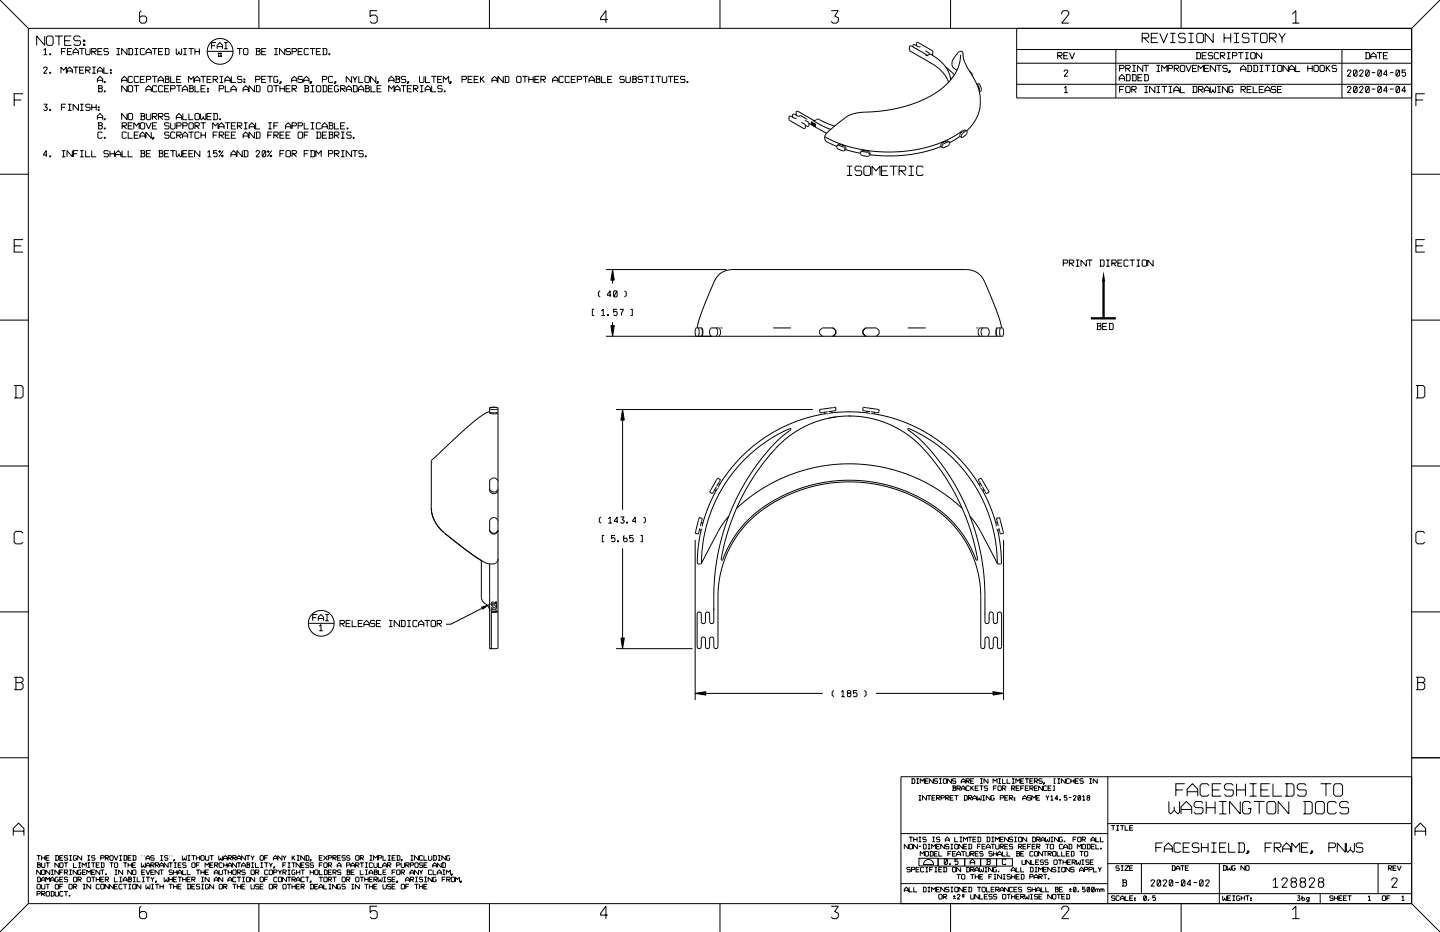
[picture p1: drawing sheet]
<svg xmlns="http://www.w3.org/2000/svg" width="432mm" height="279mm" viewBox="0 0 432 279" stroke-linecap="round" stroke-linejoin="round" font-family="sans-serif">
<g fill="none" stroke="#000" stroke-width=".3">
<path d="M0 0l8.5 8.5M8.5 8.5h414.8M8.5 8.5v262.4M13.1 15.1l.5-.6v1.9M13.1 16.4h1.1M13.4 10.8v2.8l-2.4-2.8v2.8M14.3 10.8h1.2l.4 .4v2l-.4 .4h-1.2l-.4-.4v-2zM14.9 16.1h.3v.3h-.3zM16.5 10.8h2.4M17.7 10.8v2.8M18.4 15.5h1.1M19.4 12.2h1.6"/>
<path d="M19.7 14.5h-1.3v1.9M20.2 15.5h1.1M21.4 10.8h-2v2.8h2M21.6 14.5h-1.4v1.9h1.4M21.9 16.4v-1.1l.8-.8 .8 .8v1.1M21.9 15.7h1.6M23.7 14.5h1.6M24.1 11.2l-.4-.4h-1.2l-.4 .4v.6l.4 .4h1.4l.2 .2v.8l-.4 .4h-1.2l-.4-.4M24.5 14.5v1.9M25.1 12h.3v.4h-.3zM25.1 13.2h.3v.4h-.3zM25.7 14.5v1.6l.3 .3h.8l.2-.3v-1.6"/>
<path d="M27.5 15.5h1.1l.2-.3v-.4l-.2-.3h-1.1v1.9M27.9 15.5l.9 .9M29.3 15.5h1.1M30.7 14.5h-1.4v1.9h1.4M32.5 14.8l-.3-.3h-.8l-.2 .3 .2 .7 1.1 .1v.5l-.3 .3h-.8l-.2-.3M34.9 16.4h1.1M34.9 14.5h1.1M35.5 14.5v1.9M38.1 14.5v1.9l-1.6-1.9v1.9M38.4 14.5h1.1l.3 .3v1.3l-.3 .3h-1.1M38.7 14.5v1.9M40.4 16.4h1.1"/>
<path d="M40.4 14.5h1.1M40.9 14.5v1.9M42.4 3.2l-.6 .5v2.7l.6 .5h1l.6-.5v-1.1l-.6-.5h-1l-.6 .5M43.4 14.8l-.3-.3h-.8l-.2 .3v1.3l.2 .3h.8l.3-.3M43.8 16.4v-1.1l.8-.8 .8 .8v1.1M43.8 15.7h1.6M45.6 14.5h1.6M46.4 14.5v1.9M47.5 15.5h1.1M48.9 14.5h-1.4v1.9h1.4M49.4 14.5h1l.3 .3v1.3l-.3 .3h-1M49.6 14.5v1.9"/>
<path d="M52.9 14.5v1.6l.2 .3 .6-.5 .5 .5 .3-.3v-1.6M53.7 15.3v.6M54.9 16.4h1.1M54.9 14.5h1.1M55.5 14.5v1.9M56.5 14.5h1.6M57.3 14.5v1.9M58.5 14.5v1.9M58.5 15.5h1.3M59.8 14.5v1.9M62.1 15.4h7.8M63.4 13.7h1.1"/>
<path d="M64.8 12.8h-1.4v1.8M65.1 14.6v-1l.8-.8 .8 .8v1M65.1 14h1.6M65.3 16h1.2M65.3 16.8h1.2M65.6 15.8v1.3M66.3 15.8v1.3M67.2 12.8h1.1M67.2 14.6h1.1M67.7 12.8v1.8M71.1 14.5h1.6M71.9 14.5v1.9"/>
<path d="M73.3 14.5h.8l.2 .3v1.3l-.2 .3h-.8l-.3-.3v-1.3zM76.7 14.5h1l.3 .3-.3 .5 .3 .3v.5l-.3 .3h-1M76.9 14.5v1.9M76.9 15.3h.8M77.6 0v8.5M78.5 15.5h1M79.8 14.5h-1.3v1.9h1.3M82.2 16.4h1.1M82.2 14.5h1.1M82.8 14.5v1.9M85.4 14.5v1.9l-1.6-1.9v1.9M87.1 14.8l-.3-.3h-.8l-.2 .3v.4l.2 .3 1.1 .1v.5l-.3 .3h-.8l-.2-.3"/>
<path d="M87.6 15.5h1l.3-.3v-.4l-.3-.3h-1v1.9M89.4 15.5h1.1M90.7 14.5h-1.3v1.9h1.3M92.5 14.8l-.2-.3h-.8l-.3 .3v1.3l.3 .3h.8l.2-.3M92.9 14.5h1.6M93.7 14.5v1.9M94.9 15.5h1M96.2 14.5h-1.3v1.9h1.3M96.7 14.5h1l.3 .3v1.3l-.3 .3h-1M96.9 14.5v1.9M98.6 16.1h.3v.3h-.3zM113.1 3.2h-2.1v1.9l.5-.6h1.1l.5 .6v1.3l-.5 .5h-1.1l-.5-.5"/>
<path d="M146.8 0v8.5M182.2 5.9h-2.1v-.6l1.6-2.1v3.7M215.9 0v8.5M249.2 3.2h2.2l-1.1 1.6 1.1 .5v1.1l-.6 .5h-1l-.6-.5M274.8 13.7v-.8l.5-.1 4.3 2.4 .1 1-.3 .3M274.9 14.5l-.2 .1M276 13.9l-.6 .1-1.3-.6-.3 .1-.1 .6M277.5 15.2l1.1 .7v.4M277.5 16.5l.7 .2-4.9-2.9-.6 .1 .1 1.3 6.8 4 2.2 1.6 1.6 1.9 1 2M278.6 16.2h.2M279.4 16.4a.84 .84 0 0 0-1.3 .3M279.4 16.4h-.1a10.1 10.1 0 0 1 5.8 7.6"/>
<path d="M279.4 16.4h.1M285 0v8.5M288 16.5h.1M288 16.5a13.1 13.1 0 0 1-6.2 10.5 41.6 41.6 0 0 1-23.9 6.7 8.9 8.9 0 0 0-4.4 1.5l-3.2 2.5M288.8 16.5a.82 .82 0 0 0-.4-1.1 .82 .82 0 0 0-1.1 .3 4.6 4.6 0 0 0-1.8 3.9l.4 .8 1.1 .7M288.8 16.4l.4 2 1.6 3.1a14 14 0 0 1 2.8 11.9l-1.3 2.9-2.4 2.9M304.9 14.8h118.4M304.9 19h118.4M304.9 8.5v20.9h118.4M317.2 16.7h1l.3-.7-.3-.2h-1v1.8M317.6 16.7l.9 .9M318.4 4.3v-.6l.5-.5h1.1l.5 .5v.6l-2.1 2.6h2.1"/>
<path d="M319 16.7h1.1M320.3 15.8h-1.3v1.8h1.3M320.7 15.8l.8 1.8 .8-1.8M334.6 14.8v14.6M339.5 19.6h1.1M340 19.6v1.9M342.5 11.4h1.6l.4-.4v-.6l-.4-.4h-1.6v2.8M342.7 19.6v1.9l-1.6-1.9v1.9M342.9 19.6h1.6M343.1 11.4l1.4 1.4M343.7 19.6v1.9M345.2 11.4h1.6"/>
<path d="M346.8 19.6h1.1M347.2 10h-2v2.8h2M347.3 19.6v1.9M347.7 10l1.2 2.8 1.2-2.8M350.9 12.8h1.6M350.9 10h1.6M351.7 10v2.8M353.9 19.9l.3-.3h.8l.3 .3v1.3l-.3 .3h-.8l-.3-.3zM354.2 0v8.5M355.4 10.4l-.4-.4h-1.2l-.4 .4v.6l.4 .4h1.4l.2 .2v.8l-.4 .4h-1.2l-.4-.4M355.6 19.6l.8 1.9 .8-1.9M356.3 12.8h1.6"/>
<path d="M356.3 10h1.6M357.1 10v2.8M358.7 15.8h1l.3 .2v1.4l-.3 .2h-1M358.9 10.4l.4-.4h1.2l.4 .4v2l-.4 .4h-1.2l-.4-.4zM358.9 19.6h-1.3v1.9h1.3M358.9 15.8v1.8M360.5 16.7h1M361.8 15.8h-1.3v1.8h1.3M362.5 19.6h-1.3v1.9h1.3M363.6 16l-.2-.2h-.8l-.3 .2v.4l.3 .3 1 .1v.6l-.2 .2h-.8l-.3-.2M363.8 10v2.8l-2.4-2.8v2.8M364.5 19.6v1.9l-1.6-1.9v1.9"/>
<path d="M364.7 19.6h1.6M365.4 16l-.2-.2h-.8l-.3 .2v1.4l.3 .2h.8l.2-.2M365.5 19.6v1.9M365.9 16.7h1.1l.3-.3v-.4l-.3-.2h-1.1v1.8M366.3 16.7l1 .9M367.1 10v2.8M367.1 11.4h2M367.9 17.6h1.1M367.9 15.8h1.1M368 19.9l-.3-.3h-.8l-.2 .3 .2 .6 1.1 .2v.5l-.3 .3h-.8l-.2-.3M368.4 15.8v1.8M369.1 10v2.8"/>
<path d="M369.6 16.7h1l.3-.3v-.4l-.3-.2h-1v1.8M370 12.8h1.6M370 10h1.6M370.8 10v2.8M371.3 15.8h1.6M372.1 15.8v1.8M373.3 17.6h1.1M373.3 15.8h1.1M373.9 15.8v1.8M374 19.6h1l.3 .3v1.3l-.3 .3h-1M374.2 19.6v1.9M374.5 10.4l-.4-.4h-1.2l-.4 .4v.6l.4 .4h1.4l.2 .2v.8l-.4 .4h-1.2l-.4-.4"/>
<path d="M375 16l.3-.2h.8l.3 .2v1.4l-.3 .2h-.8l-.3-.2zM375 10h2.4M375.8 19.6h1l.3 .3v1.3l-.3 .3h-1M376 19.6v1.9M376.2 10v2.8M377.7 19.6h1.1M378 10.4l.4-.4h1.2l.4 .4v2l-.4 .4h-1.2l-.4-.4zM378.3 19.6v1.9M378.3 15.8v1.8l-1.6-1.8v1.8M379.3 19.6h1.6M380.1 19.6v1.9M380.7 11.4h1.6l.4-.4v-.6l-.4-.4h-1.6v2.8"/>
<path d="M381.3 11.4l1.4 1.4M381.4 19.6h1M381.9 19.6v1.9M383.3 19.6h.8l.3 .3v1.3l-.3 .3h-.8l-.2-.3v-1.3zM383.4 10l1 1.4 1-1.4M384.4 11.4v1.4M386.3 19.6v1.9l-1.6-1.9v1.9M387.5 4.3l1.1-1.1v3.7M387.5 6.9h2.1M388.5 19.6v1.9h1.3M392.2 19.6v1.9M393.5 19.6v1.9"/>
<path d="M394 19.9l.2-.3h.8l.3 .3v1.3l-.3 .3h-.8l-.2-.3zM395.8 19.9l.3-.3h.8l.2 .3v1.3l-.2 .3h-.8l-.3-.3zM397.7 19.6v1.9M398.8 19.6l-1.1 1.1M400.8 19.9l-.3-.3h-.8l-.3 .3 .3 .6 1.1 .2v.5l-.3 .3h-.8l-.3-.3M402.4 14.8v14.6M409.4 15.8h1l.3 .2v1.4l-.3 .2h-1M409.6 15.8v1.8M411.1 17.6v-1l.8-.8 .8 .8v1M411.1 17h1.6M412.9 15.8h1.6M413.7 15.8v1.8"/>
<path d="M414.8 16.7h1.1M416.2 15.8h-1.4v1.8h1.4M423.3 8.5v262.4M431.8 0l-8.5 8.5M4.2 30h2.2M6.9 28.1h-2.7v3.7M13.1 20.6l.3-.5h.5l.3 .3-1.1 1.6h1.1M13.1 31.2h1.1l-.6 .8 .6 .3v.5l-.3 .3h-.5l-.3-.3M14.9 21.7h.3v.3h-.3zM14.9 32.8h.3v.3h-.3zM18.3 22v-1.9l.8 .9 .8-.9v1.9M18.4 32.2h1.1"/>
<path d="M19.7 31.2h-1.3v1.9M20.1 22v-1.1l.8-.8 .8 .8v1.1M20.1 21.3h1.6M20.4 33.1h1M20.4 31.2h1M20.9 31.2v1.9M21.9 20.1h1.6M22.7 20.1v1.9M23.5 31.2v1.9l-1.6-1.9v1.9M23.9 21h1M24 33.1h1.1M24 31.2h1.1"/>
<path d="M24.5 31.2v1.9M25.2 20.1h-1.3v1.9h1.3M25.7 21h1.1l.2-.2v-.4l-.2-.3h-1.1v1.9M26.1 21l.9 1M27 31.5l-.2-.3h-.8l-.3 .3v.4l.3 .3 1 .1v.5l-.2 .3h-.8l-.3-.3M27.5 31.2v1.9M27.5 32.2h1.3M27.6 20.1h1.1M27.6 22h1.1M28.2 20.1v1.9M28.8 31.2v1.9M29.2 22v-1.1l.8-.8 .8 .8v1.1"/>
<path d="M29.2 24.8v-1.1l.8-.8 .8 .8v1.1M29.2 35.9v-1.1l.8-.8 .8 .8v1.1M29.2 21.3h1.6M29.2 24.1h1.6M29.2 35.2h1.6M29.3 25.7h1.1l.3 .2-.3 .6 .3 .2v.6l-.3 .2h-1.1M29.3 36.8h1.1l.3 .3-.3 .5 .3 .3v.5l-.3 .3h-1.1M29.5 32h.2v.3h-.2zM29.5 32.8h.2v.3h-.2zM29.6 25.7v1.8M29.6 36.8v1.9M29.6 26.5h.8"/>
<path d="M29.6 37.6h.8M30.7 39.8l-.3-.2h-.8l-.3 .2v1.4l.3 .3h.8l.3-.3M31.2 20.1v1.9h1.3M31.3 24.5h.3v.3h-.3zM31.3 27.3h.3v.2h-.3zM31.3 35.6h.3v.3h-.3zM31.3 38.4h.3v.3h-.3zM33.1 20.9h.3v.3h-.3zM33.1 21.7h.3v.3h-.3zM36.5 24.8v-1.1l.8-.8 .8 .8v1.1M36.5 24.1h1.6M36.6 37.7h1.1l.2-.6-.2-.3h-1.1v1.9"/>
<path d="M37 37.7l.9 1M37.9 39.8l-.2-.2h-.8l-.3 .2v1.4l.3 .3h.8l.2-.3M38.1 25.7v1.8l-1.6-1.8v1.8M38.1 34v1.9l-1.6-1.9v1.9M38.4 25.9l.3-.2h.8l.3 .2v1.4l-.3 .2h-.8l-.3-.2zM38.4 34.3l.3-.3h.8l.3 .3v1.3l-.3 .3h-.8l-.3-.3zM38.4 39.6v1.9h1.4M38.4 37.7h1.1M39.8 23.1l-.3-.2h-.8l-.3 .2v1.4l.3 .3h.8l.3-.3M39.8 36.8h-1.4v1.9h1.4M40.1 38.7v-1.9l.8 .9 .8-.9v1.9M40.1 25.7h1.6"/>
<path d="M40.9 25.7v1.8M41.6 23.1l-.3-.2h-.8l-.2 .2v1.4l.2 .3h.8l.3-.3M41.6 39.6h-1.3v1.9h1.3M42.1 34h1l.3 .3-.3 .5 .3 .3v.5l-.3 .3h-1M42.1 23.8h1M42.3 34v1.9M42.3 36.8h.8l.3 .3v1.3l-.3 .3h-.8l-.2-.3v-1.3zM42.3 34.8h.8M43.4 22.9h-1.3v1.9h1.3M43.8 27.5v-1l.8-.8 .8 .8v1M43.8 36.8l.8 1.9 .8-1.9M43.8 26.9h1.6"/>
<path d="M43.9 23.8h1.1l.2-.7-.2-.2h-1.1v1.9M43.9 34v1.6l.3 .3h.8l.2-.3v-1.6M45.4 39.6v1.9l-1.6-1.9v1.9M45.6 22.9h1.6M45.7 34.9h1.1l.2-.6-.2-.3h-1.1v1.9M45.7 37.7h1.1M46.1 34.9l.9 1M46.4 22.9v1.9M47 25.9l-.2-.2h-.8l-.3 .2v1.4l.3 .2h.8l.2-.2M47 36.8h-1.3v1.9h1.3M47.4 24.8v-1.1l.8-.8 .8 .8v1.1M47.4 24.1h1.6"/>
<path d="M47.5 34.9h1.1l.3-.6-.3-.3h-1.1v1.9M47.9 34.9l1 1M48.9 25.9l-.3-.2h-.8l-.3 .2v1.4l.3 .2h.8l.3-.2M49.4 22.9h1l.3 .2-.3 .6 .3 .3v.5l-.3 .3h-1M49.4 26.6h1M49.6 22.9v1.9M49.6 23.7h.8M50.7 25.7h-1.3v1.8h1.3M50.7 34.3l-.3-.3h-.8l-.2 .3 .2 .6 1.1 .2v.5l-.3 .3h-.8l-.2-.3M50.7 37.1l-.3-.3h-.8l-.2 .7 .2 .2h1l.1 .7-.3 .3h-.8l-.2-.3M50.7 39.8l-.3-.2h-.8l-.2 .6 .2 .3h1l.1 .7-.3 .3h-.8l-.2-.3M51.2 22.9v1.9h1.3"/>
<path d="M51.2 26.6h1l.3-.3v-.4l-.3-.2h-1v1.8M51.2 36.8v1.6l.2 .3h.8l.3-.3v-1.6M52.5 39.8l-.3-.2h-.8l-.2 .2v1.4l.2 .3h.8l.3-.3M52.9 35.9v-1.1l.8-.8 .8 .8v1.1M52.9 25.7h1.6M52.9 35.2h1.6M53 37.7h1.1l.2-.6-.2-.3h-1.1v1.9M53 23.8h1.1M53.7 25.7v1.8M54.3 22.9h-1.3v1.9h1.3M54.7 27.5v-1l.8-.8 .8 .8v1M54.7 26.9h1.6"/>
<path d="M54.8 34v1.9h1.3M54.8 37.7h1.1l.2-.6-.2-.3h-1.1v1.9M56.5 24.8v-1.9l.8 .9 .8-.9v1.9M56.5 39.6h1.6M56.6 25.7h1.1l.3 .2-.3 .6 .3 .2v.6l-.3 .2h-1.1M56.6 34v1.9h1.4M56.9 25.7v1.8M56.9 36.8h.8l.3 .3v1.3l-.3 .3h-.8l-.3-.3v-1.3zM56.9 26.5h.8M57.3 39.6v1.9M58.3 24.8v-1.1l.8-.8 .8 .8v1.1M58.3 24.1h1.6"/>
<path d="M58.5 25.7v1.8h1.3M58.5 34.3l.2-.3h.8l.3 .3v1.3l-.3 .3h-.8l-.2-.3zM58.5 37.7h1l.3-.6-.3-.3h-1v1.9M58.9 37.7l.9 1M59.8 39.8l-.3-.2h-.8l-.2 .2v1.4l.2 .3h.8l.3-.3M60.1 34v1.6l.3 .3 .5-.6 .6 .6 .2-.3v-1.6M60.1 22.9h1.6M60.1 36.8h1.6M60.3 39.6v1.9M60.3 26.6h1M60.9 22.9v1.9M60.9 36.8v1.9"/>
<path d="M60.9 34.8v.5M61.6 25.7h-1.3v1.8h1.3M61.6 39.6v1.9M62.1 23.8h1.1M62.1 34.9h1.1M62.2 26.5h.3v.2h-.3zM62.2 27.3h.3v.2h-.3zM63.4 22.9h-1.3v1.9h1.3M63.4 34h-1.3v1.9h1.3M63.8 38.7v-1.9l.8 .9 .8-.9v1.9M63.9 23.8h1.1l.2-.2v-.5l-.2-.2h-1.1v1.9M63.9 34h1.1l.2 .3v1.3l-.2 .3h-1.1"/>
<path d="M64.2 34v1.9M64.3 23.8l.9 1M65.2 39.6h-1.3v1.9M65.6 38.7v-1.1l.8-.8 .8 .8v1.1M65.6 38h1.6M65.7 26.6h1.1l.3-.3v-.4l-.3-.2h-1.1v1.8M65.9 35.6h.2v.3h-.2zM65.9 22.9h1M65.9 24.8h1M66.4 22.9v1.9M67.4 24.8v-1.1l.8-.8 .8 .8v1.1M67.4 24.1h1.6"/>
<path d="M67.4 36.8h1.6M67.6 25.7v1.8h1.3M68.2 36.8v1.9M68.9 39.6h-1.3v1.9h1.3M69.2 27.5v-1l.8-.8 .8 .8v1M69.2 26.9h1.6M69.4 22.9v1.9h1.3M69.4 37.7h1M70.7 36.8h-1.3v1.9h1.3M70.7 39.6h-1.3v1.9h1.3M71.2 37.7h1.1l.2-.6-.2-.3h-1.1v1.9M71.6 37.7l.9 1"/>
<path d="M72.5 23.1l-.2-.2h-.8l-.3 .2 .3 .7 1 .2v.5l-.2 .3h-.8l-.3-.3M72.9 27.5v-1l.8-.8 .8 .8v1M72.9 26.9h1.6M73.1 23.7h.3v.3h-.3zM73.1 24.5h.3v.3h-.3zM73.1 36.8h1.1M73.1 38.7h1.1M73.7 36.8v1.9M74.7 38.7v-1.1l.8-.8 .8 .8v1.1M74.7 38h1.6M76.3 25.7v1.8l-1.6-1.8v1.8M76.3 39.6v1.9l-1.6-1.9v1.9"/>
<path d="M76.7 23.8h1l.3-.7-.3-.2h-1v1.9M76.7 25.7h1l.3 .2v1.4l-.3 .2h-1M76.7 36.8v1.9h1.3M76.7 39.6h1l.3 .2v1.4l-.3 .3h-1M76.9 25.7v1.8M76.9 39.6v1.9M78.5 23.8h1M79.8 22.9h-1.3v1.9h1.3M80.2 22.9h1.6M80.3 25.9l.3-.2h.8l.2 .2v1.4l-.2 .2h-.8l-.3-.2zM80.4 36.8h1.1M80.4 38.7h1.1"/>
<path d="M81 22.9v1.9M81 36.8v1.9M81.6 39.6h-1.3v1.9M82 25.7h1.6M82.1 37.7h1.1M82.8 25.7v1.8M82.9 24h.5M83.3 23.1l-.3-.2h-.6l-.3 .2v1.4l.3 .3h.6l.3-.3v-.5M83.4 36.8h-1.3v1.9M83.9 25.7v1.8M83.9 26.6h1.4M84.1 24.5h.2v.3l-.5 .2z"/>
<path d="M85.3 25.7v1.8M85.3 39.6h-1.4v1.9h1.4M85.6 38.7v-1.1l.8-.8 .8 .8v1.1M85.6 38h1.6M85.8 26.6h1M87.1 25.7h-1.3v1.8h1.3M87.1 39.6h-1.3v1.9h1.3M87.4 24.8v-1.1l.8-.8 .8 .8v1.1M87.4 24.1h1.6M87.6 26.6h1l.3-.3v-.4l-.3-.2h-1v1.8M87.6 37.7h1l.3-.6-.3-.3h-1v1.9M88 26.6l.9 .9"/>
<path d="M89.4 37.7h1.1l.2-.6-.2-.3h-1.1v1.9M89.7 39.6h.8l.2 .2v1.4l-.2 .3h-.8l-.3-.3v-1.4zM90.7 23.1l-.2-.2h-.8l-.3 .2 .3 .7 1 .2v.5l-.2 .3h-.8l-.3-.3M91.1 24.8v-1.1l.8-.8 .8 .8v1.1M91.1 24.1h1.6M91.2 25.7h1.1l.2 .2-.2 .6 .2 .2v.6l-.2 .2h-1.1M91.2 36.8v1.9h1.3M91.5 25.7v1.8M91.5 26.5h.8M92.5 39.6h-1.3v1.9M93.2 24.5h.2v.3l-.5 .2zM93.2 25.7h1"/>
<path d="M93.2 27.5h1M93.2 36.8h1M93.2 38.7h1M93.7 25.7v1.8M93.7 36.8v1.9M94.9 25.9l.2-.2h.8l.3 .2v1.4l-.3 .2h-.8l-.2-.2zM94.9 39.6h1l.3 .2v1.4l-.3 .3h-1M95.1 39.6v1.9M96.2 37.1l-.3-.3h-.8l-.2 .3v1.3l.2 .3h.8l.3-.3M96.5 38.7v-1.1l.8-.8 .8 .8v1.1M96.5 38h1.6M96.7 23.8h1l.3-.7-.3-.2h-1v1.9"/>
<path d="M96.7 25.7h1l.3 .2v1.4l-.3 .2h-1M96.9 25.7v1.8M98 39.6h-1.3v1.9h1.3M98.5 36.8h1.1l.2 .3-.2 .5 .2 .3v.5l-.2 .3h-1.1M98.5 39.6h1.1l.2 .2-.2 .6 .2 .3v.5l-.2 .3h-1.1M98.5 26.6h1.1M98.8 36.8v1.9M98.8 39.6v1.9M98.8 37.6h.8M99.8 23.1l-.2-.2h-.8l-.3 .2v1.4l.3 .3h.8l.2-.3M99.8 25.7h-1.3v1.8h1.3M100.3 36.8v1.9h1.3"/>
<path d="M100.4 24.5h.3v.3l-.5 .2zM101.1 26.7h.5M101.5 25.9l-.3-.2h-.6l-.3 .2v1.4l.3 .2h.6l.3-.2v-.6M102.1 26.6h1.1l.3-.3v-.4l-.3-.2h-1.1v1.8M102.1 37.7h1.1M102.3 39.6h1M102.5 26.6l1 .9M102.8 39.6v1.9M103.5 36.8h-1.4v1.9h1.4M103.8 27.5v-1l.8-.8 .8 .8v1M103.8 26.9h1.6M104.1 38.4h.3v.3h-.3z"/>
<path d="M105.3 39.8l-.3-.2h-.8l-.2 .6 .2 .3h1l.1 .7-.3 .3h-.8l-.2-.3M105.4 22.9v1.9l-1.6-1.9v1.9M105.8 22.9l.6 .9 .7-.9M105.8 25.7h1l.3 .2v1.4l-.3 .2h-1M106 25.7v1.8M106.4 23.8v1M107.5 27.5v-1l.8-.8 .8 .8v1M107.5 26.9h1.6M107.6 22.9v1.9h1.3M109.4 23.1l.3-.2h.8l.2 .2v1.4l-.2 .3h-.8l-.3-.3zM109.4 25.7h1.1l.2 .2-.2 .6 .2 .2v.6l-.2 .2h-1.1M109.7 25.7v1.8"/>
<path d="M109.7 26.5h.8M111.2 25.7v1.8h1.4M112.7 22.9v1.9l-1.6-1.9v1.9M113.1 26.6h1M113.2 24.5h.3v.3l-.6 .2zM114.4 25.7h-1.3v1.8h1.3M116.6 24.8v-1.1l.8-.8 .8 .8v1.1M116.6 27.5v-1.8l.8 .9 .8-.9v1.8M116.6 24.1h1.6M118.4 27.5v-1l.8-.8 .8 .8v1M118.4 26.9h1.6M118.5 22.9h1.1l.2 .2-.2 .6 .2 .3v.5l-.2 .3h-1.1"/>
<path d="M118.8 22.9v1.9M118.8 23.7h.8M120.2 25.7h1.6M121 25.7v1.8M121.7 23.1l-.3-.2h-.8l-.3 .2v.5l.3 .2 1.1 .2v.5l-.3 .3h-.8l-.3-.3M122.2 26.6h1M122.3 24.5h.3v.3l-.6 .2zM123.5 25.7h-1.3v1.8h1.3M124 26.6h1l.3-.3v-.4l-.3-.2h-1v1.8M124.4 26.6l.9 .9M125.8 22.9v1.6l.3 .3h.8l.2-.3v-1.6M125.9 25.7h1.1"/>
<path d="M125.9 27.5h1.1M126.5 25.7v1.8M127.5 27.5v-1l.8-.8 .8 .8v1M127.5 26.9h1.6M127.6 22.9v1.9h1.3M129.3 22.9h1.6M129.4 25.7v1.8h1.4M130.1 22.9v1.9M131.3 23.8h1M132.6 22.9h-1.3v1.9h1.3M132.6 25.9l-.3-.2h-.8l-.2 .2 .2 .7 1.1 .1v.6l-.3 .2h-.8l-.2-.2M132.9 24.8v-1.9l.8 .9 .8-.9v1.9"/>
<path d="M133.2 27.3h.3v.2h-.3zM135 24.5h.3v.3l-.5 .2zM138.5 23.8h1.1l.3-.7-.3-.2h-1.1v1.9M140.4 23.8h1M141.7 22.9h-1.3v1.9h1.3M142.2 23.8h1M143.5 22.9h-1.3v1.9h1.3M144.1 22.9v1.9M144.3 23.7l1 1.1M145.1 22.9l-1 1.1M147.5 24.8v-1.1l.8-.8 .8 .8v1.1M147.5 24.1h1.6"/>
<path d="M150.9 22.9v1.9l-1.6-1.9v1.9M151.3 22.9h1l.3 .2v1.4l-.3 .3h-1M151.5 22.9v1.9M154.9 23.1l.3-.2h.8l.2 .2v1.4l-.2 .3h-.8l-.3-.3zM156.6 22.9h1.6M157.4 22.9v1.9M158.6 22.9v1.9M158.6 23.8h1.3M159.9 22.9v1.9M160.4 23.8h1M161.7 22.9h-1.3v1.9h1.3M162.2 23.8h1.1l.2-.2v-.5l-.2-.2h-1.1v1.9"/>
<path d="M162.6 23.8l.9 1M165.7 24.8v-1.1l.8-.8 .8 .8v1.1M165.7 24.1h1.6M169 23.1l-.3-.2h-.8l-.2 .2v1.4l.2 .3h.8l.3-.3M170.8 23.1l-.3-.2h-.8l-.2 .2v1.4l.2 .3h.8l.3-.3M171.3 23.8h1.1M172.6 22.9h-1.3v1.9h1.3M173.1 23.8h1.1l.2-.7-.2-.2h-1.1v1.9M174.8 22.9h1.6M175.6 22.9v1.9M176.6 24.8v-1.1l.8-.8 .8 .8v1.1M176.6 24.1h1.6"/>
<path d="M178.6 22.9h1l.3 .2-.3 .6 .3 .3v.5l-.3 .3h-1M178.8 22.9v1.9M178.8 23.7h.8M180.4 22.9v1.9h1.3M182.2 23.8h1.1M183.5 22.9h-1.3v1.9h1.3M187.2 23.1l-.3-.2h-.8l-.2 .2 .2 .7 1.1 .2v.5l-.3 .3h-.8l-.2-.3M187.7 22.9v1.6l.2 .3h.8l.3-.3v-1.6M189.5 22.9h1.1l.2 .2-.2 .6 .2 .3v.5l-.2 .3h-1.1M189.8 22.9v1.9M189.8 23.7h.8M192.6 23.1l-.2-.2h-.8l-.3 .2v.5l.3 .2 1 .2v.5l-.2 .3h-.8l-.3-.3"/>
<path d="M193 22.9h1.6M193.8 22.9v1.9M195.1 22.9h1.1M195.1 24.8h1.1M195.6 22.9v1.9M196.6 22.9h1.6M197.4 22.9v1.9M198.6 22.9v1.6l.3 .3h.8l.2-.3v-1.6M200.3 22.9h1.6M201.1 22.9v1.9M202.2 23.8h1.1M203.6 22.9h-1.4v1.9h1.4"/>
<path d="M205.4 23.1l-.3-.2h-.8l-.2 .2 .2 .7 1.1 .2v.5l-.3 .3h-.8l-.2-.3M206 24.5h.3v.3h-.3zM238.7 34.5v-1l.6-.1 4.6 2.6a.84 .84 0 0 0 1.1-.3l5.3 2.1M238.8 35.3l-.6 .2-1.3-.7-.3 .2v.9l4.3 2.6h.5l.1-1.1-1.2-.8M239.8 34.6l2.2 1.2M239.9 34.7l-.6 .1-1.4-.6-.2 .2v.7M241.4 36l1.1 .9-.1 .9-.9-.2M242.5 37l5.4 2.9M243.4 37.2l.1 .1M243.4 37.2l-.1 .1M243.4 36.5v.7M243.5 36.7l.2 .2"/>
<path d="M243.5 36.7l.3 .1M243.5 36.7l.1 .3M243.5 37.1v.3l-.2-.1M243.5 37.1h.1M243.6 37.1v.1M243.6 37h.1M243.6 37.2l.1 .3M243.6 37l-.1 .1M243.6 37l.1 .1M243.7 37h-.1M243.7 36.9h.1M243.7 37.1h-.1"/>
<path d="M243.7 37.1h.1M243.7 37h.1M243.7 37.1l-.1 .1M243.7 37.1l.1 .3M243.7 37.5l.8 .5-.3-.4M243.7 37.2h.1M243.8 36l2.6 1.6 2.7 1.2M243.8 36.8v.1M243.8 36.8l-.1 .1M243.8 36.9h.1M243.8 36.8l.1 .3M243.8 36.8l-.5-.3v.8"/>
<path d="M243.8 37.2v.1M243.8 36.9l-.3 .2M243.8 37.4l-.1 .1M243.8 37.4l.1 .1M243.8 37.3l.1 .3M243.8 37.1l-.1 .1M243.8 37.1h.1M243.9 37.1l-.1 .1M244 37.1l.2 .1M244 37v.1M244 37.5v.2M244 37h.1"/>
<path d="M244.1 37.6l.4 .3M244.1 37.6l-.1 .1M244.1 37.1h.1M244.1 37.1h-.1M244.1 37h-.1M244.1 37l.3 .1M244.1 37v.1M244.1 37.4v.2M244.1 37.4l-.1 .1M244.1 37.4h.1M244.2 37.2h.1M244.3 37.2h.1"/>
<path d="M244.3 37.4l-.3 .1M244.3 37.4h.1M244.3 37.2v.1M244.3 37.3v.1M244.4 37.6h-.2M244.4 37.1l-.2 .1M244.4 37.1l-.1 .1M244.4 37.1v.1M244.4 37.6h-.1M244.4 37.1l.1 .2M244.4 37.3h.1M244.4 37.2h.1"/>
<path d="M244.4 37.2h-.1M244.4 37.3l-.1 .1M244.4 37.6h.1M244.4 37.2v.1M244.4 37.2l-.1 .1M244.5 37.5l-.3 .1M244.5 37.5l-.1 .1M244.5 37.3v.2M250.4 37.7l-.5 .4a6.7 6.7 0 0 0-2.6 2.7 2.1 2.1 0 0 0 1.9 2.4l1.7 .7M283.6 20.1l2.6 2.3M285 23.2l.4 .4M288.4 39.3l-2.6 1.7-2.8 1.4"/>
<path d="M288.4 39.3l-.3 .5M288.6 39.4l-.8 .9v.5l.2 .2M288.8 39.3h-.4M289.8 39.2l-.5-.2-.6 .4M289.8 39.2h.1M289.8 39.2l-1.3 1-.2 .6 .2 .4M289.8 39.2l.2 .2-.2 .9-1.2 1M290.7 21.2l.7 .8 .2 .8M293.1 25.2l.2 .5-.2-.1M293.1 25.2l-.1 .1M293.1 25.2l.6-.1 .5 1.2v1M293.5 26.8l-.2-1.1 .4 1.7"/>
<path d="M293.7 27.4h.1M294.2 27.4h-.5M294.2 27.3v.1M304.9 25.3h118.4M319.1 21.5l.3-.5h.5l.3 .2-1.1 1.6h1.1M319.1 26.4l.6-.5v1.9M319.1 27.8h1.1M335.6 24.2v-1l.8-.8 .8 .8v1M335.6 23.6h1.6M335.7 20.5h1.1l.3-.6-.3-.3h-1.1v1.9M335.7 26.8h1.1M337.1 25.9h-1.4v1.9"/>
<path d="M337.6 20.5h1l.3-.6-.3-.3h-1v1.9M337.6 22.4h1l.3 .2v1.4l-.3 .2h-1M337.6 26.2l.2-.3h.8l.3 .3v1.3l-.3 .3h-.8l-.2-.3zM337.8 22.4v1.8M338 20.5l.9 1M339.4 22.4h1l.3 .2v1.4l-.3 .2h-1M339.4 26.8h1l.3-.6-.3-.3h-1v1.9M339.5 21.5h1.1M339.6 22.4v1.8M339.8 26.8l.9 1M341.2 23.3h1.1M342.5 22.4h-1.3v1.8h1.3"/>
<path d="M343 22.4h1.1l.2 .2v1.4l-.2 .2h-1.1M343.2 27.8h1M343.2 25.9h1M343.3 22.4v1.8M343.7 25.9v1.9M346.3 25.9v1.9l-1.6-1.9v1.9M346.8 21.5h1.1M346.8 27.8h1.1M346.8 25.9h1.1M347.3 25.9v1.9M348.3 21.5v-1.9l.8 .9 .8-.9v1.9M348.3 25.9h1.6"/>
<path d="M349.1 25.9v1.9M350.3 20.5h1.1l.2-.2v-.4l-.2-.3h-1.1v1.9M350.4 27.8h1.1M350.4 25.9h1.1M351 25.9v1.9M352 27.8v-1.1l.8-.8 .8 .8v1.1M352 27.1h1.6M352.1 20.5h1.1l.2-.6-.2-.3h-1.1v1.9M352.5 20.5l.9 1M353.9 25.9v1.9h1.4M357.6 25.9h1l.3 .3v1.3l-.3 .3h-1M357.6 20.5h1"/>
<path d="M357.8 25.9v1.9M359.3 21.5v-1.9l.8 .9 .8-.9v1.9M359.4 26.8h1.1l.2-.6-.2-.3h-1.1v1.9M359.8 26.8l.9 1M361.1 27.8v-1.1l.8-.8 .8 .8v1.1M361.1 27.1h1.6M361.2 20.5h1.1M362.9 25.9v1.6l.3 .3 .5-.6 .5 .6 .3-.3v-1.6M363.7 26.7v.5M365 27.8h1.1M365 25.9h1.1M365.5 25.9v1.9"/>
<path d="M368.1 25.9v1.9l-1.6-1.9v1.9M368.6 21.2h.3v.3l-.5 .2zM369.3 27h.5M369.7 26.2l-.3-.3h-.6l-.3 .3v1.3l.3 .3h.6l.3-.3v-.5M372 21.5v-1.1l.8-.8 .8 .8v1.1M372 20.8h1.6M372.1 26.8h1.1l.3-.6-.3-.3h-1.1v1.9M372.5 26.8l1 1M374 26.8h1M375.3 25.9h-1.3v1.9h1.3M375.8 25.9v1.9h1.3M377.6 26.8h1.1"/>
<path d="M377.7 21.5h1.1M378.9 25.9h-1.3v1.9h1.3M379.3 27.8v-1.1l.8-.8 .8 .8v1.1M379.3 27.1h1.6M381.4 21.5h1M382.6 26.2l-.3-.3h-.8l-.3 .7 .3 .2h.9l.2 .7-.3 .3h-.8l-.3-.3M383.1 26.8h1M384.4 25.9h-1.3v1.9h1.3M386.6 21.5v-1.1l.8-.8 .8 .8v1.1M386.6 20.8h1.6M392.2 20.5h1.3M398 20.4l.9 1.1"/>
<path d="M404 21.5l.3-.5h.5l.3 .2-1.1 1.6h1.1M404 26.4l.3-.5h.5l.3 .3-1.1 1.6h1.1M405.9 21.2l.2-.2h.6l.2 .2v1.4l-.2 .2h-.6l-.2-.2zM406.1 25.9h.6l.2 .3v1.3l-.2 .3h-.6l-.2-.3v-1.3zM406.8 21.1l-.8 1.6M406.8 26l-.8 1.6M407.7 21.5l.3-.5h.5l.3 .2-1.1 1.6h1.1M407.7 26.4l.3-.5h.5l.3 .3-1.1 1.6h1.1M409.8 21h.5l.3 .2v1.4l-.3 .2h-.5l-.3-.2v-1.4zM409.8 25.9h.5l.3 .3v1.3l-.3 .3h-.5l-.3-.3v-1.3zM410.4 21.1l-.8 1.6M410.4 26l-.8 1.6"/>
<path d="M411.3 21.8h1.1M411.3 26.7h1.1M413.4 21h.5l.3 .2v1.4l-.3 .2h-.5l-.3-.2v-1.4zM413.4 25.9h.5l.3 .3v1.3l-.3 .3h-.5l-.3-.3v-1.3zM414.1 21.1l-.8 1.6M414.1 26l-.8 1.6M416 22.3h-1l.8-1.3v1.8M416 27.2h-1l.8-1.3v1.9M416.8 21.8h1.1M416.8 26.7h1.1M418.6 21.2l.3-.2h.5l.3 .2v1.4l-.3 .2h-.5l-.3-.2zM418.9 25.9h.5l.3 .3v1.3l-.3 .3h-.5l-.3-.3v-1.3z"/>
<path d="M419.5 21.1l-.8 1.6M419.5 26l-.8 1.6M421.5 21h-1.1v.9l.3-.3h.5l.3 .3v.7l-.3 .2h-.5l-.3-.2M421.5 27.2h-1.1l.8-1.3v1.9M424.6 30h2.1M427.2 28.1h-2.6v3.7M0 52.2h8.5M14.2 46.5h-1.1l.8-1.4v1.9M14.9 46.8h.3v.2h-.3zM18.5 47h1.1M18.5 45.1h1.1M19.1 45.1v1.9"/>
<path d="M21.7 45.1v1.9l-1.6-1.9v1.9M22.1 46.1h1M23.4 45.1h-1.3v1.9M24 47h1.1M24 45.1h1.1M24.5 45.1v1.9M25.7 45.1v1.9h1.3M27.5 45.1v1.9h1.3M31.3 41.2h.3v.3h-.3zM32.5 45.4l-.3-.3h-.8l-.2 .7 .2 .3h1l.1 .7-.3 .2h-.8l-.2-.2M33 45.1v1.9M33 46.1h1.3"/>
<path d="M34.3 45.1v1.9M34.7 47v-1.1l.8-.8 .8 .8v1.1M34.7 46.4h1.6M36.6 45.1v1.9h1.3M38.4 45.1v1.9h1.4M40.3 40.5h1M41.9 41.5v-1.1l.8-.8 .8 .8v1.1M41.9 40.8h1.6M42.1 45.1h1l.3 .3-.3 .5 .3 .3v.6l-.3 .2h-1M42.3 45.1v1.9M42.3 45.9h.8M43.9 46.1h1.1"/>
<path d="M45.2 45.1h-1.3v1.9h1.3M45.8 41.2h.3v.3l-.5 .2zM47.5 45.1h1.1l.3 .3-.3 .5 .3 .3v.6l-.3 .2h-1.1M47.8 45.1v1.9M47.8 45.9h.8M49.4 46.1h1M50.7 45.1h-1.3v1.9h1.3M51 45.1h1.6M51.8 45.1v1.9M52.9 45.1v1.7l.2 .2 .6-.5 .5 .5 .3-.2v-1.7M53 40.5h1.1l.2-.7-.2-.2h-1.1v1.9M53.4 40.5l.9 1"/>
<path d="M53.7 45.9v.6M54.7 41.5v-1.1l.8-.8 .8 .8v1.1M54.7 40.8h1.6M54.8 46.1h1.1M56.1 45.1h-1.3v1.9h1.3M56.6 46.1h1.1M58 45.1h-1.4v1.9h1.4M59.9 45.1v1.9l-1.6-1.9v1.9M60.3 40.5h1.3M62.2 45.7l.6-.6v1.9M62.2 47h1.1M63.9 40.5h1.1"/>
<path d="M65.1 45.1h-1.1v1l.3-.3h.5l.3 .3v.7l-.3 .2h-.5l-.3-.2M65.7 40.5h1.1l.3-.7-.3-.2h-1.1v1.9M65.9 45.1l.2 .3-.2 .3-.3-.3zM66.1 40.5l1 1M66.7 46.5l.2 .3-.2 .2-.3-.2zM66.9 45.1l-1.3 1.9M67.6 40.5h1M69.2 47v-1.1l.8-.8 .8 .8v1.1M69.2 46.4h1.6M69.4 40.5h1M72.7 45.1v1.9l-1.6-1.9v1.9M72.9 41.5v-1.1l.8-.8 .8 .8v1.1"/>
<path d="M72.9 40.8h1.6M73 45.1h1.1l.2 .3v1.4l-.2 .2h-1.1M73.3 45.1v1.9M76.8 45.7l.3-.6h.5l.3 .3-1.1 1.6h1.1M78.9 45.1h.5l.3 .3v1.4l-.3 .2h-.5l-.3-.2v-1.4zM79.5 45.3l-.8 1.6M80.3 40.5h1.1M80.4 45.1l.3 .3-.3 .3-.2-.3zM81.2 46.5l.3 .3-.3 .2-.2-.2zM81.5 45.1l-1.3 1.9M82.1 40.5h1.1l.2-.7-.2-.2h-1.1v1.9M82.5 40.5l.9 1"/>
<path d="M83.9 40.5h1.1M83.9 46.1h1.1M85.3 45.1h-1.4v1.9M85.8 40.5h1M86 45.1h.8l.3 .3v1.4l-.3 .2h-.8l-.2-.2v-1.4zM87.6 46.1h1l.3-.7-.3-.3h-1v1.9M88 46.1l.9 .9M91.2 40.5h1.1M91.2 46.1h1.1M92.5 45.1h-1.3v1.9M93 45.1h1.1l.3 .3v1.4l-.3 .2h-1.1M93.3 45.1v1.9"/>
<path d="M94.7 47v-1.9l.8 1 .8-1v1.9M96.7 40.5h1M98.5 46.1h1.1l.2-.7-.2-.3h-1.1v1.9M98.8 40.4h.8M100.3 40.5h1.1l.2-.7-.2-.2h-1.1v1.9M100.3 46.1h1.1l.2-.7-.2-.3h-1.1v1.9M100.7 40.5l.9 1M100.7 46.1l.9 .9M102.3 41.5h1M102.3 47h1M102.3 45.1h1M102.8 45.1v1.9"/>
<path d="M105.4 45.1v1.9l-1.6-1.9v1.9M105.6 45.1h1.6M105.9 41.2h.3v.3h-.3zM106.4 45.1v1.9M108.9 45.4l-.2-.3h-.8l-.3 .7 .3 .3h.9l.1 .7-.2 .2h-.8l-.3-.2M109.5 46.8h.3v.2h-.3zM247.3 41l5.6 2.4 6.6 1.6M250.9 43.9l.1 .4 .4 .5 1.5 .5 .4-.2M250.9 43.7l.5-.2 1.5 .5 .4 .5v.6M250.9 43.7v.2M252.2 43.4l.2-.1-.1 .1-.8-.1-.6 .4M252.5 43.5a1.3 1.3 0 0 1 1.2 .9l-.4 .7"/>
<path d="M252.6 43.4l.4 .3M253.6 44.8l4.3 1.1M254 52.6h1.6M254 49.8h1.6M254.8 49.8v2.8M258 45.7v.5l.5 .4 1.7 .3 .5-.3M258 45.7l.5-.3 1.7 .3 .5 .4v.5M258.4 50.2l-.4-.4h-1.2l-.4 .4v.6l.4 .4h1.4l.2 .2v.8l-.4 .4h-1.2l-.4-.4M259 50.2l.4-.4h1.2l.4 .4v2l-.4 .4h-1.2l-.4-.4zM259.4 45.2l-.9-.1-.5 .6M259.5 45l-.3 .2M259.6 45.2l.7 .1 .5 .4-.1 .9"/>
<path d="M259.7 45.1l.3 .2M261.5 52.6v-2.8l1.2 1.4 1.2-1.4v2.8M264.3 51.2h1.6M266.3 49.8h-2v2.8h2M266.8 49.8h2.4M268 49.8v2.8M269.6 51.2h1.6l.4-.4v-.6l-.4-.4h-1.6v2.8M270.2 51.2l1.4 1.4M272.4 52.6h1.6M272.4 49.8h1.6M273.2 49.8v2.8M276.9 50.2l-.4-.4h-1.2l-.4 .4v2l.4 .4h1.2l.4-.4"/>
<path d="M282.1 43.9l.4 .3M282.2 43.9a44.2 44.2 0 0 1-21.4 2.5M283 42.4l-5.4 1.8-5.9 1.1-6 .3-6.2-.6M283 42.4l-.3 .4M283.1 42.4h.3M283.2 42.6l-.8 .4-.3 .5v.4M284.3 42.4h.1M284.3 42.4l-.4-.2-.6 .3M284.3 42.4l.4 .3M284.7 42.6v.1M284.7 42.6l-.4-.1-1.4 .6-.4 .5v.6M284.7 42.7v.5l-.4 .5-1.4 .6-.4-.1"/>
<path d="M287.8 40.9l-3 1.9M288 41h.1M288 41l.5 .2M288.5 41.2h.1M423.3 52.2h8.5M4.2 73.7h2.2M6.9 71.8h-2.7v3.8h2.7M318.8 78.9h1.1l.3-.7-.3-.3h-1.1v1.9M320.6 78.9h1.1l.3-.7-.3-.3h-1.1v1.9M321 78.9l1 .9M322.6 79.8h1.1M322.6 77.9h1.1"/>
<path d="M323.1 77.9v1.9M325.8 77.9v1.9l-1.6-1.9v1.9M326 77.9h1.6M326.8 77.9v1.9M329.7 77.9h1.1l.3 .3v1.3l-.3 .3h-1.1M330 77.9v1.9M331.7 79.8h1.1M331.7 77.9h1.1M332.2 77.9v1.9M333.4 78.9h1.1l.2-.7-.2-.3h-1.1v1.9M333.8 78.9l.9 .9M335.2 78.9h1.1"/>
<path d="M336.5 77.9h-1.3v1.9h1.3M338.4 78.2l-.3-.3h-.8l-.3 .3v1.3l.3 .3h.8l.3-.3M338.7 77.9h1.6M339.5 77.9v1.9M340.8 79.8h1.1M340.8 77.9h1.1M341.3 77.9v1.9M342.8 77.9h.8l.2 .3v1.3l-.2 .3h-.8l-.3-.3v-1.3zM345.8 77.9v1.9l-1.6-1.9v1.9M424.6 73.7h2.1M427.2 71.8h-2.6v3.8h2.6M0 96h8.5"/>
<path d="M178.2 92.7h-.6v1.9h.6M180 87.2l-.6 .4v1l.6 .4M180.4 93.3l.5-.6v1.9M180.4 94.6h1M181.7 80.8h36.1M182.2 94.3h.2v.3h-.2zM183.2 97.6h1l-.5 3.2zM183.2 88.5h-1l.8-1.3v1.8M183.7 80.8l.5 3.2h-1zM183.7 84v1M183.7 96.6v1M184.3 87.2h.5l.3 .2v1.4l-.3 .2h-.5l-.3-.2v-1.4z"/>
<path d="M184.9 87.3l-.8 1.6M185.1 92.7h-1.1v1l.3-.3h.5l.3 .3v.6l-.3 .3h-.5l-.3-.3M185.8 92.7h1.1l-.6 1.2v.7M187.3 87.2l.5 .4v1l-.5 .4M189.1 92.7h.5v1.9h-.5M209.1 98.3a25.2 25.2 0 0 1 2.3-7.3l2.6-6.2a5.8 5.8 0 0 1 5.8-4h69.8a5.8 5.8 0 0 1 5.8 4 66.7 66.7 0 0 1 4.8 12.8l.1 .7M209.4 98.3l.2 1-.2 1.5M210.4 98.3l.2 1-.2 1.5M214.7 98.3a1.76 1.76 0 0 1 0 2.5M216.1 98.3h.5M231.8 98.3h5.4M249.6 98.3a1.28 1.28 0 0 1 1 1.3 1.28 1.28 0 0 1-1 1.2"/>
<path d="M259.8 98.3l-.2 .1a1.28 1.28 0 0 0-.8 1.3 1.28 1.28 0 0 0 1 1.1M272.2 98.3h5.4M292.8 98.3h.5M294.7 98.3a1.75 1.75 0 0 0 0 2.5M299 98.3l-.2 1 .2 1.5M300 98.3l-.3 1 .3 1.5M328.8 96.9h1.1l.3 .3-.3 .5 .3 .3v.5l-.3 .3h-1.1M329.1 96.9v1.9M329.1 97.7h.8M330.6 97.9h1.1M332 96.9h-1.4v1.9h1.4M332.5 96.9h1l.3 .3v1.3l-.3 .3h-1"/>
<path d="M332.7 96.9v1.9M423.3 96h8.5M4.2 115.6h2.2l.5 .5v2.7l-.5 .5h-2.2M4.8 115.6v3.7M181.7 100.8h119l.2-1-.2-1.5h-1.9l-.2 .8 .1 1.7M208.7 100.8l-.3-1 .3-1.5h1.9l.2 .8-.1 1.7M213.3 100.8a1.76 1.76 0 0 1 0-2.5h2.3a1.76 1.76 0 0 1 0 2.5M246.8 100.8a1.28 1.28 0 0 1-1.1-1.2 1.28 1.28 0 0 1 1.1-1.3h2.9a1.28 1.28 0 0 1 1 1.3 1.28 1.28 0 0 1-1 1.2M259.7 100.8a1.28 1.28 0 0 1-1-1.2 1.28 1.28 0 0 1 1-1.3h2.9a1.28 1.28 0 0 1 1.1 1.3 1.28 1.28 0 0 1-1.1 1.2M293.8 100.8a1.75 1.75 0 0 1 0-2.5h2.3a1.76 1.76 0 0 1 0 2.5M424.6 115.6h2.1l.5 .5v2.7l-.5 .5h-2.1M425.1 115.6v3.7"/>
<path d="M0 139.7h8.5M146.8 122.6h2.5M146.8 123.6h2.5M146.8 123.5a9.5 9.5 0 0 0-4.6 2.8l-12.9 11.8v14.2M146.9 123.9h.1M146.9 123.9l2.4 .2M149.2 122.2l.1 72.1-.2 .2h-2.1l-.2-.2v-25.2M149.2 122.2h-2.4v1.7M149.2 122.2h.1M184.7 122.8h59.1M186.7 122.8l.5 3.1h-1zM186.7 125.9v26.9"/>
<path d="M233.4 133.6l3.8-3.3 4.3-2.5 4.7-1.9 4.6-.9 5-.3 4.7 .6 4.6 1.3 4.7 2.2 3.5 2.4 3.5 3.2 4.2 5.1 3.9 5.8 2.7 5 2.4 5.8 2 6.2 .9 4.1 .1 1.5-.3-.1-1.4-3.2-1.5-2.7-2.9-4-3.7-3.7-4.5-3.3-5.2-2.9-6.4-2.3-6.3-1.3-6-.4-6 .3-6.6 1.4-5.6 2.1-5.6 2.9-4.6 3.3-3.7 3.6-3 4.1-1.6 2.8-1.4 3.3-.4 .1 .8-4.4 1.4-4.8 1.8-5 2-4.3 2.4-4.4 2.6-4 3.1-4.1zM247.2 123.6l.1 .5M248.3 124.1l-.5-.1-3.4 .6-5.5 1.7-4.4 1.9-4.5 2.5-4.5 3.3-3.6 3.4-3.6 4.2-2.8 4.1M248.5 124.1l.4-.3 1.1-.1 4.5-.2 4.5 .2 1.5 .1 .4 .3M249.4 123.3l.1 .5M250.5 122.1l-4.7 .7 .1 1 2.3-.4M250.6 122.1h-.1M250.6 122.1l.1 1M250.6 125l-2 .3M250.7 123.1l-2.3 .3M250.7 123.1h.1M254.5 124.7h.6"/>
<path d="M258.7 123.1h.1M258.7 123.1l2.3 .3M258.8 122.1h.1M258.8 122.1l-.1 1M258.9 122.1l4.7 .7-.1 1-2.3-.4M260 123.3l-.1 .5M261.1 124.1l.4-.1 3.2 .6 5.5 1.6 5.1 2.2 4.3 2.5 4.2 3.1 3.9 3.6 3.2 3.8 3 4.3M262.2 123.6l-.1 .5M423.3 139.7h8.5M6.9 159.8l-.5-.5h-1.6l-.6 .5v2.7l.6 .5h1.6l.5-.5M129.3 152.3a10.3 10.3 0 0 0 4.2 7.7M129.3 152.3a10.1 10.1 0 0 0 3.7 7.3"/>
<path d="M133.5 160l7.3 5.7 3.5 2.3 .1 11.4 .5 1.1 1.5 1.3 .4 1.4M133.5 160a68.1 68.1 0 0 0 11.9 8.6l1.4 .5M146.8 158.9a1.28 1.28 0 0 0 1.3 1 1.28 1.28 0 0 0 1.2-1M146.8 146.6a1.32 1.32 0 0 0 1.3 .9 1.32 1.32 0 0 0 1.2-.9M149.3 156.1a1.28 1.28 0 0 0-1.2-1 1.28 1.28 0 0 0-1.3 1v3a1.28 1.28 0 0 0 1.3 1 1.28 1.28 0 0 0 1.2-1M149.3 144.2a1.32 1.32 0 0 0-1.2-.9 1.32 1.32 0 0 0-1.3 .9v2.9a1.32 1.32 0 0 0 1.3 .9 1.32 1.32 0 0 0 1.2-.9M180.2 155l-.5 .4v1l.5 .4M182.4 155.5l.6-.5v1.8M182.4 156.8h1.1M185.3 156.3h-1l.8-1.3v1.8M186.1 155h1l-.5 .8 .5 .2v.6l-.2 .2h-.6l-.2-.2M187.9 156.6h.3v.2h-.3z"/>
<path d="M190.8 156.3h-1.1l.8-1.3v1.8M193 155l.5 .4v1l-.5 .4M208.5 159.8l-.1 .1M209.7 158.8l.5 .2M209.9 158.4l-.5 1.7-1-.2M210 157.6l.6-2.2-1-.2-1.1 4.6M210.2 158.9l-.8 4.6-.3 5.4 1 .2 .2-.2M210.3 158.8l-.1 .1M210.3 156.7l.5 .1M210.5 158.5l-.2 .3M213.6 148h.1M214.3 146.9l.4 .2"/>
<path d="M214.8 146l-1.2 2M214.9 145.8l1.2-2-.9-.5-2.4 4.2 .8 .5M215.3 159.3l-5 9.6M215.4 159.3h-.1M215.4 146.4l-.9 1.1-2.1 4.5-1.5 4.3-.3 1.1 .1 .4M215.4 144.9l.4 .3M215.5 145.8v.4M215.5 145.7v.1M218.5 154.7l-1.8 2.4-1.3 2.2M220.8 152.4a49.5 49.5 0 0 1 67.7 0M290.8 154.7l1.9 2.3 1.3 2.3M293.9 145.7v.1"/>
<path d="M293.9 145.8v.4M294 144.9l-.5 .3M294 146.4l.4 .2 .7 1.2 1.8 4.1 1.7 4.7 .1 1.2M294 159.3h.1M294 159.3l5.1 9.6M294.5 145.8l-1.2-2 .9-.5 2.4 4.2-.8 .5M294.6 146l1.1 2M295.1 146.9l-.4 .2M295.7 148h.1M298.9 158.5l.2 .3M299.1 156.7l-.5 .1M299.1 158.8v.1"/>
<path d="M299.1 158.9l.9 4.7 .3 5.3-1.1 .2-.2-.2M299.3 157.6l-.5-2.2 .9-.2 1.2 4.6M299.5 158.4l.5 1.7 .9-.2M299.6 158.8l-.4 .2M300.9 159.8v.1M427.2 159.8l-.5-.5h-1.6l-.5 .5v2.7l.5 .5h1.6l.5-.5M149.3 167.6a1.5 1.5 0 0 1-1.5 1.5h-1M181.2 160.5h-.6v1.9h.6M184.4 160.5h-1.1v1l.3-.3h.5l.3 .3v.6l-.3 .3h-.5l-.3-.3M185.2 162.1h.2v.3h-.2zM186.7 164.4v26.9M187.3 160.5l-.3 .3v1.3l.3 .3h.5l.3-.3v-.5l-.3-.3h-.5l-.3 .3"/>
<path d="M189.9 160.5h-1.1v1l.3-.3h.5l.3 .3v.6l-.3 .3h-.5l-.3-.3M192.1 160.5h.5v1.9h-.5M208.4 161.9v48M210.3 168.9l.6-6.6 1.2-5.6 2.2-5.9 2.9-5.5 3.9-5.2 4.4-4.4 5.2-3.9 5-2.8a1.26 1.26 0 0 1 1.5-.3l-4.7 4-4.8 5.7-4.2 6.2-3.7 7.1-2.8 7.5-1.9 8-.9 6.4-.2 12.7-.3 .6h-.5l-.4-.3v-2.5a.62 .62 0 0 0-.6-.6 .62 .62 0 0 0-.7 .6v2.5l-.6 .4-.6-.4v-2.5a.63 .63 0 0 0-.6-.6 .63 .63 0 0 0-.7 .6v9.7l.4 .6h.5l.3-.3 .1-2.5a.62 .62 0 0 1 .6-.6 .62 .62 0 0 1 .6 .6l.1 2.5 .6 .4 .5-.4 .1-2.5a.63 .63 0 0 1 .6-.6 .63 .63 0 0 1 .6 .6l.1 2.5 .3 .3h.5l.4-.6 .1-17.1 .3-3.2 .8-3.2 1.1-3.3 1.6-3.4 1.8-3 2.3-2.9 3-3 3.2-2.5 4.1-2.4 4.3-2.1 4.5-1.5 4.4-1 4.4-.6 4.5-.1 4.5 .3 4.7 .8 4.6 1.4 3.9 1.6 4 2 4 2.8 3.2 2.7 2.7 3 2.3 3.3 1.6 3.1 1.4 3.8 .9 3.4 .6 4.9v16.2a.62 .62 0 0 0 .6 .7 .62 .62 0 0 0 .6-.7M299 168.9l-.5-6.5-1.3-6.1-2.6-6.5-3.1-5.4-3.8-5-4.7-4.5-5.1-3.6-3-1.7-2.6-1.1a1.09 1.09 0 0 0 1 1.1l4.4 4 5.5 6.8 4.2 6.8 3.4 7.5 2.3 7.1 1.6 7.6 .6 7.2v9.7a.63 .63 0 0 0 .7 .7 .63 .63 0 0 0 .6-.7v-2.4l.6-.4 .6 .3v2.5a.62 .62 0 0 0 .7 .7 .62 .62 0 0 0 .6-.7v-2.4l.4-.4h.5l.3 .6v9.7a.63 .63 0 0 1-.6 .7 .63 .63 0 0 1-.6-.7l-.1-2.5-.5-.3-.6 .4-.1 2.4a.62 .62 0 0 1-.6 .7 .62 .62 0 0 1-.6-.7l-.1-2.5-.5-.3-.6 .4-.1 2.4M300.9 161.9v48M0 183.4h8.5M92.5 186.9h7.7M93.8 185.2h1M95.1 184.2h-1.3v1.9M95.4 186.1v-1.1l.8-.8 .8 .8v1.1M95.4 185.4h1.6"/>
<path d="M95.7 187.8l.5-.6v1.9M95.7 189.1h1.1M97.5 186.1h1.1M97.5 184.2h1.1M98.1 184.2v1.9M102 186.9h1l.3-.6-.3-.3h-1v1.9M102.4 186.9l.9 1M103.8 186.9h1M105.1 186h-1.3v1.9h1.3M105.6 186v1.9h1.3M107.4 186.9h1.1M108.8 186h-1.4v1.9h1.4"/>
<path d="M109.1 187.9v-1.1l.8-.8 .8 .8v1.1M109.1 187.2h1.6M112.4 186.3l-.3-.3h-.8l-.2 .7 .2 .2h1l.1 .7-.3 .3h-.8l-.2-.3M112.9 186.9h1M114.2 186h-1.3v1.9h1.3M116.7 187.9h1M116.7 186h1M117.2 186v1.9M119.8 186v1.9l-1.6-1.9v1.9M120.2 186h1l.3 .3v1.3l-.3 .3h-1M120.4 186v1.9M122.1 187.9h1.1"/>
<path d="M122.1 186h1.1M122.6 186v1.9M125.1 186.3l-.2-.3h-.8l-.3 .3v1.3l.3 .3h.8l.2-.3M125.5 187.9v-1.1l.8-.8 .8 .8v1.1M125.5 187.2h1.6M127.3 186h1.6M128.1 186v1.9M129.3 186.3l.2-.3h.8l.3 .3v1.3l-.3 .3h-.8l-.2-.3zM131.1 186.9h1l.3-.6-.3-.3h-1v1.9M131.5 186.9l.9 1M144.5 182.4l-9.3 4.7h-1.5M147.7 182.5h.2l.1 .4h-.4z"/>
<path d="M148.9 181.7l-1.1-.8-.2 .2 .2 .2v.4a.62 .62 0 0 1-.5-.7 .62 .62 0 0 1 .7-.5l.6 .6v-.7h.3v2l-.6 .4 .6 .1v.5h-1.6l.2-1.4h.5l.2 .3 .7-.5M149.3 183.7l-.2-.2h-1.6l-.2 .2v10.6l.2 .2M184.7 194.5h23M186.2 191.3h1l-.5 3.2zM295.1 193.8h.2M295.1 184.1h.2M423.3 183.4h8.5M4.2 203h2.2l.5 .6v.5l-.5 .5 .5 .6v1l-.5 .6h-2.2M4.8 203v3.8M4.8 204.6h1.6M208.4 207.9l3.2-.5v1zM211.6 207.9h35.1"/>
<path d="M250.1 207l-.6 .4v1.1l.6 .4M252.3 207.5l.5-.5v1.9M252.3 208.9h1M254.3 207.8l-.2-.3 .2-.5h.6l.2 .3-.2 .5 .2 .3v.5l-.2 .3h-.6l-.2-.3v-.5l.2-.3h.6M257 207h-1.1v.9l.3-.2h.5l.3 .2v.7l-.3 .3h-.5l-.3-.3M259.2 207l.5 .4v1.1l-.5 .4M262.7 207.9h35.1M297.8 207.4l3.1 .5-3.1 .5zM424.6 203h2.1l.5 .6v.5l-.5 .5 .5 .6v1l-.5 .6h-2.1M425.1 203v3.8M425.1 204.6h1.6M0 227.2h8.5"/>
<path d="M273.3 233.5h.8l.2 .1v1.1l-.2 .2h-.8M273.5 233.5v1.4M274.8 234.9h.8M274.8 233.5h.8M275.2 233.5v1.4M275.5 239.9h.8M275.5 238.5h.8M275.9 238.5v1.4M275.9 234.9v-1.4l.6 .6 .6-.6v1.4M277.4 234.1h.8M277.8 238.5v1.4l-1.2-1.4v1.4M278 238.5h1.2"/>
<path d="M278.4 233.5h-1v1.4h1M278.6 238.5v1.4M279.5 239.2h.8M279.9 233.5v1.4l-1.2-1.4v1.4M280.5 238.5h-1v1.4h1M280.8 239.2h.8l.2-.5-.2-.2h-.8v1.4M281.1 239.2l.7 .7M281.1 233.6l-.2-.1-.8 .1 .2 .5 .8 .2-.2 .6-.8-.2M281.6 234.9h.8M281.6 233.5h.8M282 233.5v1.4M282.2 239.2h.8l.2-.5-.2-.2h-.8v1.4"/>
<path d="M282.9 233.6l.2-.1 .8 .1v1.1l-.2 .2-.8-.2zM283.5 239.2h.8l.3-.5-.3-.2h-.8v1.4M283.8 239.2l.8 .7M284.9 239.2h.8M285.3 233.5v1.4l-1.2-1.4v1.4M285.6 235.6h.8l.2 .2-.2 .4 .2 .6-.2 .2h-.8M285.8 235.6v1.4M285.8 236.2h.6M285.9 238.5h-1v1.4h1M286.2 238.5h1.2M286.6 233.6l-.2-.1-.8 .1 .2 .5 .8 .2-.2 .6-.8-.2M286.8 238.5v1.4"/>
<path d="M287 236.3h.8l.2-.5-.2-.2h-.8v1.4M287.3 236.3l.7 .7M288.2 234.9v-.8l.6-.6 .6 .6v.8M288.2 237v-.8l.6-.6 .6 .6v.8M288.2 234.4h1.2M288.2 236.5h1.2M289 238.5h.8l.2 .2v1l-.2 .2h-.8M289.2 238.5v1.4M289.7 234.1h.8l.2-.5-.2-.1h-.8v1.4M290 234.1l.7 .8M290.4 239.2h.8l.2-.5-.2-.2h-.8v1.4M290.7 239.2l.7 .7"/>
<path d="M290.7 235.8l-.2-.2-.8 .2v1l.2 .2 .8-.2M291.1 234.1h.8M291.1 235.6v1.4M291.3 236.2l.7 .8M291.6 239.9v-.8l.6-.6 .6 .6v.8M291.6 239.4h1.2M291.9 235.6l-.8 .8M292.1 233.5h-1v1.4h1M292.4 236.3h.8M293 238.5v1.2l.2 .2 .4-.4 .4 .4 .2-.2v-1.2M293.4 235.6h-1v1.4h1M293.6 239.1v.4"/>
<path d="M293.7 235.6h1.2M293.9 234.9h.8M293.9 233.5h.8M294.3 233.5v1.4M294.3 235.6v1.4M294.6 239.9h.8M294.6 238.5h.8M295 238.5v1.4M296.2 235.8l-.8-.2-.2 .5 .2 .2h.7l.1 .5-.2 .2-.8-.2M296.3 233.5v1.4l-1.2-1.4v1.4M296.9 238.5v1.4l-1.2-1.4v1.4M297.8 234.9v-1.4l.6 .6 .6-.6v1.4"/>
<path d="M297.8 239.3h.4M297.9 236.3h.8M298.1 238.7l-.2-.2-.7 .2v1l.7 .2 .2-.6M298.9 235.6h-1v1.4M299.2 235.8l.2-.2 .8 .2v1l-.2 .2-.8-.2zM299.3 234.9h.8M299.3 233.5h.8M299.7 233.5v1.4M299.9 239.2h.8l.2-.5-.2-.2h-.8v1.4M300.6 233.5v1.4h1M300.6 236.3h.8l.2-.5-.2-.2h-.8v1.4M300.9 236.3l.7 .7"/>
<path d="M301.3 239.2h.8M302 233.5v1.4h1M302.3 238.5h-1v1.4h1M302.7 239.2h.8l.2-.5-.2-.2h-.8v1.4M303 239.2l.7 .7M303.3 236.3h.8l.2-.5-.2-.2h-.8v1.4M303.4 234.9h.8M303.4 233.5h.8M303.6 236.3l.7 .7M303.8 233.5v1.4M304.1 239.1l.2 .2zM304.1 239.7l.2 .2z"/>
<path d="M304.6 234.9v-1.4l.6 .6 .6-.6v1.4M304.7 236.3h.8M305.7 235.6h-1v1.4h1M306.1 234.1h.8M306.1 236.3h.8M306.7 239.9v-.8l.6-.6 .6 .6v.8M306.7 239.4h1.2M307.1 233.5h-1v1.4h1M307.1 235.6h-1v1.4M307.3 233.5h1.2M307.4 236.3h.8M307.9 233.5v1.4"/>
<path d="M308.4 235.6h-1v1.4h1M308.8 236.3h.8l.2-.5-.2-.2h-.8v1.4M308.8 234.1h.8M309.1 236.3l.7 .7M309.1 238.7l-.2-.2-.8 .2 .2 .5 .8 .1-.2 .6-.8-.2M309.4 239.9v-1.4l.6 .7 .6-.7v1.4M309.8 233.5h-1v1.4h1M310.2 234.1h.8l.2-.5-.2-.1h-.8v1.4M310.2 236.3h.8M310.5 234.1l.7 .8M310.9 239.2h.8M311.2 235.6h-1v1.4h1"/>
<path d="M311.8 238.5h-.9v1.4h.9M312.5 233.6l-.2-.1-.8 .1 .2 .5 .8 .2-.2 .6-.8-.2M312.6 235.6v1.4l-1.2-1.4v1.4M313 234.7l.2 .2-.4 .1zM313.6 238.5l.5 .7 .5-.7M313.9 235.8l-.2-.2-.8 .2v1l.2 .2 .8-.2M314.1 239.2v.7M314.3 236.3h.8M315 238.9l.4-.4v1.4M315 239.9h.8M315.3 235.6h-1v1.4h1M315.7 235.6h.4v1.4h-.4"/>
<path d="M316.5 233.5h-.4v1.4h.4M317.1 234.9h.8M317.1 233.5h.8M317.2 239.5h-.8l.6-1v1.4M317.5 233.5v1.4M317.8 239.7l.2 .2zM319.5 233.5v1.4l-1.2-1.4v1.4M319.9 238.5h-.8v.7l.6-.2 .2 .7-.2 .2-.6-.2M320.5 239.1h.8M320.7 233.6l-.2-.1-.8 .1v1.1l.2 .2 .8-.2M321.1 233.5v1.4M321.1 234.1h1"/>
<path d="M321.9 238.9l.2-.4 .6 .2-.8 1.2h.8M322.1 233.5v1.4M322.5 234.1h.8M323.4 238.5l.6 .2v1l-.2 .2-.6-.2v-1zM323.5 233.5h-1v1.4h1M323.9 238.6l-.6 1.2M324.6 238.9l.4-.4v1.4M324.6 239.9h.8M324.8 233.6l-.2-.1-.8 .1 .2 .5 .8 .2-.2 .6-.8-.2M326.2 239.1l-.2-.2 .2-.4 .6 .2-.2 .4 .2 .6-.2 .2-.6-.2v-.4l.6-.2M326.6 234.9h.8M326.6 233.5h.8"/>
<path d="M327 233.5v1.4M329 233.5v1.4l-1.2-1.4v1.4M332.2 232.9v38M352.6 236.8h2.1M355.3 234.9h-2.7v3.8M356 238.7v-2.1l1.6-1.7 1.6 1.7v2.1M356 237.3h3.2M362.5 235.5l-.5-.6h-1.6l-.5 .6v2.6l.5 .6h1.6l.5-.6M363.5 236.8h2.1M366.2 234.9h-2.7v3.8h2.7M369.8 235.5l-.5-.6h-1.6l-.5 .6v.8l.5 .5h1.9l.2 .3v1l-.5 .6h-1.6l-.5-.6M370.8 234.9v3.8"/>
<path d="M370.8 236.8h2.7M373.5 234.9v3.8M374.7 238.7h2.1M374.7 234.9h2.1M375.8 234.9v3.8M378.1 236.8h2.1M380.7 234.9h-2.6v3.8h2.6M381.7 234.9v3.8h2.7M385.4 234.9h2.1l.5 .6v2.6l-.5 .6h-2.1M385.9 234.9v3.8M391.7 235.5l-.6-.6h-1.6l-.5 .6v.8l.5 .5h1.9l.3 .3v1l-.6 .6h-1.6l-.5-.6M396 234.9h3.2"/>
<path d="M397.6 234.9v3.8M399.9 235.5l.5-.6h1.6l.6 .6v2.6l-.6 .6h-1.6l-.5-.6zM423.3 227.2h8.5M423.3 232.9h-153.1v38M4 250.5v-2.1l1.6-1.6 1.6 1.6v2.1M4 249.2h3.2M11 256.5h1.2M11.1 258.6h.8l.2 .3-.2 .3 .2 .6-.2 .3h-.8M11.3 258.6v1.5M11.3 259.2h.6M11.6 256.5v1.4M12.5 256.5v1.4"/>
<path d="M12.5 258.6v1.2l.2 .3 .8-.3v-1.2M12.5 257.2h1M13.5 256.5v1.4M13.7 258.6h1.2M13.8 257.2h.8M14.3 258.6v1.5M14.8 256.5h-1v1.4h1M16.6 256.5h.8l.2 .2v1l-.2 .2h-.8M16.8 256.5v1.4M17.7 258.6v1.5l-1.2-1.5v1.5M17.9 258.9l.2-.3 .8 .3v.9l-.2 .3-.8-.3zM17.9 257.2h.8"/>
<path d="M18.9 256.5h-1v1.4h1M19.2 258.6h1.2M19.8 258.6v1.5M20.3 256.7l-.2-.2-.8 .2 .2 .5 .8 .1-.2 .6-.8-.2M20.8 256.5h.8M20.8 257.9h.8M21.2 256.5v1.4M22 258.6v1.5h1M22.6 257.3h.4M22.9 256.7l-.2-.2-.7 .2v1l.7 .2 .2-.6M23.5 258.6h.8M23.9 258.6v1.5"/>
<path d="M24.5 256.5v1.4l-1.2-1.4v1.4M26.2 258.6h.8M26.2 256.5h.8M26.2 257.9h.8M26.6 256.5v1.4M26.6 258.6v1.5M27.4 258.6h1.2M28 258.6v1.5M28.5 256.7l-.2-.2-.8 .2 .2 .5 .8 .1-.2 .6-.8-.2M28.8 259.4h.8M29.8 258.6h-1v1.5h1M30.2 257.2h.8l.2-.5-.2-.2h-.8v1.4"/>
<path d="M30.2 258.6h.8l.2 .3v.9l-.2 .3h-.8M30.4 258.6v1.5M31.6 257.2h.8l.2-.5-.2-.2h-.8v1.4M31.9 257.2l.7 .7M32.8 258.6h1.2M32.9 256.7l.2-.2 .8 .2v1l-.2 .2-.8-.2zM33.4 258.6v1.5M34.2 256.5l.6 1.4 .6-1.4M34.3 258.9l.2-.3 .8 .3v.9l-.2 .3-.8-.3zM35.8 256.5h.8M35.8 257.9h.8M36.2 256.5v1.4"/>
<path d="M36.9 258.6h1.2M37 256.5h.8l.2 .2v1l-.2 .2h-.8M37.2 256.5v1.4M37.5 258.6v1.5M38.4 258.6v1.5M38.4 257.2h.8M38.4 259.4h1M39.4 256.5h-1v1.4h1M39.4 258.6v1.5M39.8 256.5h.8l.2 .2v1l-.2 .2h-.8M39.8 259.4h.8M40 256.5v1.4"/>
<path d="M40.8 258.6h-1v1.5h1M42.4 258.6v1.2l.2 .3 .4-.4 .4 .4 .2-.3v-1.2M42.6 256.5v.2M43 259.2v.5M43.4 256.5v.2M43.8 257.9v-.8l.6-.6 .6 .6v.8M43.8 259.5h1.2M43.8 257.4h1.2M45.2 259.4h.8l.2-.5-.2-.3h-.8v1.5M45.5 259.4l.7 .7M46.2 256.7l-.2-.2-.8 .2 .2 .5 .8 .1-.2 .6-.8-.2M46.6 259.4h.8l.2-.5-.2-.3h-.8v1.5"/>
<path d="M46.9 259.4l.7 .7M47.9 259.5h1.2M48.1 256.5h.8M48.1 257.9h.8M48.5 256.5v1.4M50.3 256.7l-.2-.2-.8 .2 .2 .5 .8 .1-.2 .6-.8-.2M50.4 258.6v1.5l-1.2-1.5v1.5M50.6 258.6h1.2M50.8 256.5v.2M51.2 258.6v1.5M51.6 256.5v.2M52.2 257.7l.1 .2-.3 .2z"/>
<path d="M52.2 258.6h.8M52.5 258.6v1.5M53.4 259.4h.8M54.4 258.6h-1v1.5h1M54.7 256.5v1.2l.2 .2 .4-.4 .4 .4 .2-.2v-1.2M55.3 257.1v.4M55.8 258.9l-.2-.3-.8 .3 .2 .5 .8 .1-.2 .6-.8-.3M56.2 256.5h.8M56.2 257.9h.8M56.6 256.5v1.4M57.4 256.5h1.2M57.7 258.6l.8 .3v.9l-.2 .3-.8-.3v-.9z"/>
<path d="M58 256.5v1.4M58.9 256.5v1.4M58.9 257.2h1M58.9 259.4h.8M59.9 256.5v1.4M59.9 258.6h-1v1.5M60.2 256.7l.2-.2 .8 .2v1l-.2 .2-.8-.2zM61.6 256.5v1.2l.2 .2 .8-.2v-1.2M62.9 256.5h1.2M63 259.4h.8M63.5 256.5v1.4M64 258.6h-1v1.5h1"/>
<path d="M64.3 259.4h.8l.2-.5-.2-.3h-.8v1.5M64.6 259.4l.7 .7M65.6 256.5v1.2l.2 .2 .4-.4 .4 .4 .2-.2v-1.2M66.2 257.1v.4M66.7 258.9l-.2-.3-.8 .3v.9l.2 .3 .8-.3M67 257.9v-.8l.6-.6 .6 .6v.8M67 257.4h1.2M67.1 258.6v1.5M67.1 259.4h1M68.1 258.6v1.5M68.3 259.5h1.2M68.4 257.2h.8l.2-.5-.2-.2h-.8v1.4"/>
<path d="M68.7 257.2l.7 .7M69.8 257.2h.8l.2-.5-.2-.2h-.8v1.4M70.1 257.2l.7 .7M70.9 258.6v1.5l-1.2-1.5v1.5M71.1 257.9v-.8l.6-.6 .6 .6v.8M71.1 258.6h1.2M71.1 257.4h1.2M71.7 258.6v1.5M72.4 259.5h1.2M73.6 256.5v1.4l-1.2-1.4v1.4M73.8 256.5h1.2M73.9 258.6h.8l.2 .3-.2 .3 .2 .6-.2 .3h-.8"/>
<path d="M74.1 258.6v1.5M74.1 259.2h.6M74.4 256.5v1.4M75.3 256.5l.5 .7 .5-.7M75.4 258.6h.8M75.8 258.6v1.5M75.8 257.2v.7M76.6 258.6v1.5h1M78 256.7l.2-.2 .8 .2v1l-.2 .2-.8-.2zM78.1 258.6h.8M78.5 258.6v1.5M79.3 258.6h1.2"/>
<path d="M79.4 257.2h.8M79.9 258.6v1.5M80.3 256.5h-.9v1.4M80.7 258.6l.5 .8 .5-.8M81.2 259.4v.7M82 257.9v-.8l.6-.6 .6 .6v.8M82 257.4h1.2M82.2 259.8l.2 .3-.4 .2zM84.5 256.5v1.4l-1.2-1.4v1.4M84.8 256.5l.5 .7 .5-.7M84.8 259.4h.8M85.3 257.2v.7"/>
<path d="M85.8 258.6h-1v1.5M86.3 258.6h.8M86.7 258.6v1.5M87.4 258.6h1.2M87.6 256.5v1.4M87.8 257.1l.7 .8M88 258.6v1.5M88.4 256.5l-.8 .8M89 256.5h.8M89 257.9h.8M89.4 256.5v1.4M90 258.6v1.5l-1.2-1.5v1.5"/>
<path d="M90.3 259.4h.8M91.3 258.6h-1v1.5h1M91.4 256.5v1.4l-1.2-1.4v1.4M91.6 256.5h.8l.2 .2v1l-.2 .2h-.8M91.8 256.5v1.4M92.6 258.9l-.8-.3-.2 .6 .2 .2h.7l.1 .4-.2 .3-.8-.3M93.1 257.7l.2 .2-.4 .2zM94 258.9l-.2-.3-.8 .3 .2 .5 .8 .1-.2 .6-.8-.3M95.7 257.2h.8M95.7 259.4h.8M96.7 256.5h-1v1.4h1M96.7 258.6h-1v1.5"/>
<path d="M97 256.5l1.2 1.4M97.3 258.6l.8 .3v.9l-.2 .3-.8-.3v-.9zM98.2 256.5l-1.2 1.4M98.5 257.2h.8l.2-.5-.2-.2h-.8v1.4M98.5 259.4h.8l.2-.5-.2-.3h-.8v1.5M98.8 259.4l.7 .7M99.8 257.2h.8l.2-.5-.2-.2h-.8v1.4M100.1 257.2l.7 .7M101.1 259.5h1.2M101.2 257.2h.8M102.2 256.5h-1v1.4h1M103.6 256.7l-.2-.2-.8 .2 .2 .5 .8 .1-.2 .6-.8-.2"/>
<path d="M103.9 259.4h.8l.2-.5-.2-.3h-.8v1.5M104.9 256.7l-.2-.2-.8 .2 .2 .5 .8 .1-.2 .6-.8-.2M105.2 259.5h1.2M106.7 259.4h.7l.3-.5-.3-.3h-.7v1.5M106.8 256.5l.9 .2v1l-.3 .2-.7-.2v-1zM107 259.4l.7 .7M107.9 258.6h1.2M108 257.2h.8l.2-.5-.2-.2h-.8v1.4M108.3 257.2l.7 .7M108.5 258.6v1.5M109.5 258.6h.8M109.9 258.6v1.5"/>
<path d="M110.8 256.5h.8M110.8 257.9h.8M111.2 256.5v1.4M111.7 258.9l-.2-.3-.8 .3v.9l.2 .3 .8-.3M112 257.9v-1.4l.6 .7 .6-.7v1.4M112.1 258.6v1.2l.2 .3 .8-.3v-1.2M113.5 257.2h.8l.2-.5-.2-.2h-.8v1.4M113.5 258.6v1.5h1M114.7 259.5h1.2M114.8 256.5v1.4h1M116.2 259.4h.8l.2-.5-.2-.3h-.8v1.5M116.3 256.5h.8"/>
<path d="M116.3 257.9h.8M116.5 259.4l.7 .7M116.7 256.5v1.4M117.6 257.2h.8M118.6 256.5h-1v1.4h1M118.9 256.5h.8l.2 .2v1l-.2 .2h-.8M118.9 259.4h.8l.2-.5-.2-.3h-.8v1.5M119.1 256.5v1.4M120.3 258.6v1.2l.2 .3 .8-.3v-1.2M120.4 257.7l.2 .2-.4 .2zM121.7 259.4h.8l.2-.5-.2-.3h-.8v1.5M122 259.4l.7 .7"/>
<path d="M123 259.4h.8l.2-.5-.2-.3h-.8v1.5M123.1 256.5h.8M123.1 257.9h.8M123.5 256.5v1.4M124.6 258.6l.8 .3v.9l-.2 .3-.8-.3v-.9zM125.5 256.5v1.4l-1.2-1.4v1.4M126.8 256.7l-.2-.2-.8 .2v1l.2 .2 .8-.2M126.8 258.9l-.8-.3-.2 .6 .2 .2h.7l.1 .4-.2 .3-.8-.3M127.1 256.5v1.4h1M127.1 259.4h.8M128.1 258.6h-1v1.5h1M128.5 256.5v1.2l.2 .2 .8-.2v-1.2"/>
<path d="M129.8 259.5h1.2M129.9 256.5h.8l.2 .2v1l-.2 .2h-.8M130.1 256.5v1.4M131.3 256.5h.8M131.3 257.9h.8M131.7 256.5v1.4M132.3 258.6v1.5l-1.2-1.5v1.5M132.6 258.6h.8l.2 .3v.9l-.2 .3h-.8M132.8 258.6v1.5M133.7 256.5v1.4l-1.2-1.4v1.4M134.5 257.3h.5M134.8 256.7l-.1-.2-.8 .2v1l.8 .2 .1-.6"/>
<path d="M270.2 249.9h62M272.4 253.1v1.4l-1.2-1.4v1.4M272.5 251h1.2M272.6 253.3l.2-.2 .8 .2v1l-.2 .2-.8-.2zM273.1 251v1.4M274 251v1.4M274 251.7h1M275 251v1.4M275.1 253.1v1.4l-1.2-1.4v1.4M275.5 251h.8M275.5 252.4h.8M275.5 253.7h.8"/>
<path d="M275.6 257.3h5.7v2.3h-5.7zM275.7 260h-1v1.4h1M275.9 251v1.4M275.9 256.7v-1.4l.6 .7 .6-.7v1.4M276.7 253.1h.8l.2 .2v1l-.2 .2h-.8M276.9 253.1v1.4M277.4 255.5l.2-.2 .8 .2v1l-.2 .2-.8-.2zM277.4 258.1a1.5 1.5 0 0 1 1.6-.3 1.5 1.5 0 0 1 .9 1.4h-3zM277.5 260h.8M277.7 251.2l-.2-.2-.8 .2 .2 .5 .8 .1v.4l-.2 .2-.8-.2M277.9 260v1.4M278.2 254.5h.8"/>
<path d="M278.2 253.1h.8M278.6 253.1v1.4M278.8 255.3h.8l.2 .2v1l-.2 .2h-.8M279 255.3v1.4M279.4 254.5v-1.4l.6 .7 .6-.7v1.4M279.6 251h.8M279.6 252.4h.8M279.8 260h-1v1.4M280 251v1.4M280.1 256h.8M280.2 260h.8M280.6 260v1.4"/>
<path d="M280.8 253.8h.8M281.1 255.3h-1v1.4h1M281.3 257.4h7.9v2.2h-7.9zM281.5 255.3v1.4h1M281.8 251.2l-.2-.2-.8 .2 .2 .5 .8 .1-.2 .6-.8-.2M281.8 253.1h-1v1.4h1M282.5 260h-1v1.4h1M282.9 260h.8l.2 .2v1l-.2 .2h-.8M283.1 260v1.4M283.3 253.1v1.4l-1.2-1.4v1.4M283.4 257.5l.7 .3v1.1l-.2 .3-.7-.3v-1.1zM283.4 252.4v-.8l.6-.6 .6 .6v.8"/>
<path d="M283.4 251.9h1.2M284 257.7l-.7 1.4M284.2 256h.8M284.6 253.3l-.3-.2-.8 .2 .2 .5 .9 .1-.3 .6-.8-.2M284.8 258.9h.2v.3h-.2zM285 254.5h.8M285 253.1h.8M285.2 255.3h-1v1.4M285.4 253.1v1.4M285.6 256h.8M285.8 260l.8 .2v1l-.2 .2-.8-.2v-1zM286.3 251v1.4h1"/>
<path d="M286.3 253.3l.2-.2 .8 .2v1l-.2 .2-.8-.2zM286.6 255.3h-1v1.4h1M286.9 256.7v-.8l.6-.6 .6 .6v.8M286.9 256.2h1.2M287.3 257.5h-1v.9l.3-.3 .7 .3v.5l-.3 .3-.7-.3M287.7 251h.8M287.7 252.4h.8M288.1 260v1.4l-1.2-1.4v1.4M288.1 251v1.4M288.2 255.3h1.2M288.7 253.1v1.4l-1.2-1.4v1.4M288.8 255.3v1.4"/>
<path d="M288.9 252.4v-1.4l.6 .7 .6-.7v1.4M289 253.8h.8M289.3 257.4h4.7v2.2h-4.7zM289.7 255.3v1.2l.2 .2 .8-.2v-1.2M289.7 260h.8l.2 .2v1l-.2 .2h-.8M289.9 260v1.4M290 253.1h-1v1.4h1M290.3 251h1.2M290.4 253.1h.8l.2 .2v1l-.2 .2h-.8M290.6 253.1v1.4M290.9 251v1.4M290.9 259.2v-1l.7-.7 .7 .7v1"/>
<path d="M290.9 258.6h1.4M291.1 256h.8l.2-.5-.2-.2h-.8v1.4M291.4 256l.7 .7M291.7 251.7h.8M292.4 256h.8M292.7 251h-1v1.4h1M293.1 251h.8l.2 .2v1l-.2 .2h-.8M293.1 253.8h.8M293.3 251v1.4M293.4 255.3h-1v1.4h1M293.7 260v1.2l.2 .2 .4-.4 .4 .4 .2-.2v-1.2M294.1 257.4h4.7v2.2h-4.7z"/>
<path d="M294.1 253.1h-1v1.4M294.5 253.8h.8M294.8 255.5l-.2-.2-.8 .2 .2 .5 .8 .1-.2 .6-.8-.2M295.3 260h.8M295.5 253.1h-1v1.4h1M295.7 260v1.4M295.7 254.5v-.8l.6-.6 .6 .6v.8M295.7 254h1.2M295.8 257.5h.9l.2 .3-.2 .4 .2 .7-.2 .3h-.9M295.8 251h.8l.2 .2v1l-.2 .2h-.8M296 257.5v1.7M296 258.2h.7"/>
<path d="M296 251v1.4M297.1 253.1h1.2M297.3 251h.8M297.3 252.4h.8M297.5 255.5l-.2-.2-.8 .2 .2 .5 .8 .1-.2 .6-.8-.2M297.6 260v1.4l-1.2-1.4v1.4M297.7 251v1.4M297.7 253.1v1.4M297.9 255.3v1.4M297.9 256h1M298.5 252.4v-1.4l.6 .7 .6-.7v1.4M298.6 253.1v1.2l.2 .2 .8-.2v-1.2"/>
<path d="M298.8 257.4h4.8v2.2h-4.8zM298.9 255.3v1.4M299.1 256.7v-.8l.6-.6 .6 .6v.8M299.1 256.2h1.2M299.9 253.8h.8l.2-.5-.2-.2h-.8v1.4M299.9 251.7h.8M300.2 253.8l.7 .7M300.6 255.3v1.4h1M300.9 251h-1v1.4h1M301.3 253.8h.8M301.7 257.8l-.2-.3h-.7l-.2 .3v1.1l.2 .3h.7l.2-.3M302 255.3v1.4h1"/>
<path d="M302.3 253.1h-1v1.4h1M302.4 251v1.4l-1.2-1.4v1.4M303.7 251.2l-.2-.2-.8 .2 .2 .5 .8 .1-.2 .6-.8-.2M303.7 253.3l-.8-.2-.2 .5 .9 .2 .1 .5-.2 .2-.8-.2M304.1 251h.8M304.1 252.4h.8M304.5 251v1.4M304.7 255.3h.8l.2 .2-.2 .4 .2 .6-.2 .2h-.8M304.7 260v1.4h1M304.9 255.3v1.4M304.9 255.9h.6M305.4 251.2l.2-.2 .8 .2v1l-.2 .2-.8-.2z"/>
<path d="M305.4 253.8h.8l.2-.5-.2-.2h-.8v1.4M305.7 253.8l.7 .7M306.1 260v1.4h1M306.1 256h.8M306.5 257.8v1.2l.2 .2 .8-.2v-1.2M306.8 253.8h.8M307.1 255.3h-1v1.4h1M307.8 253.1h-1v1.4h1M307.9 251v1.4l-1.2-1.4v1.4M308.1 253.8h.8M308.8 260h.8l.2 .2v1l-.2 .2h-.8M308.9 257.8v1.4l-1.2-1.4v1.4"/>
<path d="M309 260v1.4M309.1 253.1h-1v1.4M309.2 257.8v1.4h1M309.5 251h.8l.2 .2v1l-.2 .2h-.8M309.5 253.8h.8M309.7 251v1.4M309.8 255.5l-.2-.2-.8 .2v1l.2 .2 .8-.2M310.2 255.5l.2-.2 .8 .2v1l-.2 .2-.8-.2zM310.3 260h.8M310.5 253.1h-1v1.4h1M310.6 258.5h.8M310.7 260v1.4"/>
<path d="M310.9 251.7h.7l.2-.5-.2-.2h-.7v1.4M310.9 253.8h.7l.2-.5-.2-.2h-.7v1.4M311.1 251.7l.7 .7M311.1 253.8l.7 .7M311.6 257.8h-1v1.4h1M312.1 252.4v-.8l.6-.6 .6 .6v.8M312.1 251.9h1.2M312.6 255.3v1.4l-1.2-1.4v1.4M312.8 255.3h1.2M312.9 258l-.8-.2-.2 .5 .2 .2h.7l.1 .5-.2 .2-.8-.2M313.4 255.3v1.4M313.5 251v1.2l.2 .2 .4-.4 .4 .4 .2-.2v-1.2"/>
<path d="M313.5 253.1h1.2M313.9 260h-1v1.4h1M314.1 253.1v1.4M314.1 251.6v.4M314.3 256h.8l.2-.5-.2-.2h-.8v1.4M314.3 258l-.8-.2-.2 .5 .2 .2h.7l.1 .5-.2 .2-.8-.2M314.6 256l.7 .7M314.9 253.3l.2-.2 .8 .2v1l-.2 .2-.8-.2zM315 251h.8M315 252.4h.8M315.4 260v1.4l-1.2-1.4v1.4M315.4 251v1.4"/>
<path d="M315.6 255.5l.2-.2 .8 .2v1l-.2 .2-.8-.2zM316.2 257.8l.8 .2v1l-.2 .2-.8-.2v-1zM317 255.3v1.4h1M317.1 260h.8M317.3 257.8h1.2M317.4 251v1.4l-1.2-1.4v1.4M317.5 260v1.4M317.9 257.8v1.4M318.3 251.8h.4M318.4 255.3v1.4h1M318.6 251.2l-.2-.2-.7 .2v1l.7 .2 .2-.6M318.7 253.3l-.2-.2-.8 .2v1l.2 .2 .8-.2"/>
<path d="M318.7 257.8v1.4M318.7 258.5h1M318.9 254.5v-.8l.6-.6 .6 .6v.8M318.9 254h1.2M319.1 252.2l.2 .2zM319.7 256h.8M319.7 257.8v1.4M320.1 258.5h.8M320.4 253.1h.8l.2 .2v1l-.2 .2h-.8M320.6 253.1v1.4M320.7 255.3h-1v1.4h1M320.8 260v1.4l-1.2-1.4v1.4"/>
<path d="M321.1 255.3h.8l.2 .2v1l-.2 .2h-.8M321.1 257.8h-1v1.4h1M321.3 255.3v1.4M321.5 258.5h.8l.2-.5-.2-.2h-.8v1.4M321.8 251.7h.8M321.8 258.5l.7 .7M322.7 257.8v1.2l.2 .2 .4-.4 .4 .4 .2-.2v-1.2M322.8 251h-1v1.4M323 254.5v-1.4l.6 .7 .6-.7v1.4M323.1 251.2l.2-.2 .8 .2v1l-.2 .2-.8-.2zM323.3 258.4v.4M323.7 255.3h1.2"/>
<path d="M324.3 257.8h.8M324.3 259.2h.8M324.3 255.3v1.4M324.5 251.7h.8l.2-.5-.2-.2h-.8v1.4M324.7 253.1l.8 .2v1l-.2 .2-.8-.2v-1zM324.7 257.8v1.4M324.8 251.7l.7 .7M325.4 255.3l.8 .2v1l-.2 .2-.8-.2v-1zM325.9 253.1h.8l.2 .2v1l-.2 .2h-.8M326.1 253.1v1.4M326.6 258l-.2-.2-.8 .2 .2 .5 .8 .1-.2 .6-.8-.2M326.9 258.5h.8"/>
<path d="M327.1 252.4v-.8l.6-.6 .6 .6v.8M327.1 251.9h1.2M327.2 253.8h.8M327.9 260v1.4h1M327.9 257.8h-1v1.4h1M328.2 253.1h-1v1.4h1M328.6 251v1.4h1M328.6 253.1v1.4h1M329.3 260l.5 .7 .5-.7M330 251v1.4h1M330.1 254.3l.2 .2zM332.2 246.9h91.1"/>
<path d="M332.2 258.9h91.1M333.2 247.5h1.2M333.8 247.5v1.4M334.8 247.5h.8M334.8 248.9h.8M335.2 247.5v1.4M335.6 259.8l-.2-.3-.8 .3 .2 .5h.8l-.2 .6-.8-.2M335.9 247.5h1.2M336.1 259.5h.8M336.5 259.5v1.4M336.5 247.5v1.4M337.3 259.5h1.2l-1.2 1.4h1.2"/>
<path d="M337.4 247.5v1.4h1M338.8 248.2h.8M339.7 259.5h-1v1.4h1M339.7 247.5h-.9v1.4h.9M342.3 258.9v9M346.6 254.1h1.6M348.6 252.7h-2v2.8M349.1 255.5v-1.6l1.2-1.2 1.2 1.2v1.6M349.1 254.5h2.4M350.5 240.3v3.2l.5 .5 1.1-1.1 1.1 1.1 .5-.5v-3.2M351.3 259.5h.8l.2 .3v.9l-.2 .2h-.8M351.5 259.5v1.4"/>
<path d="M352.1 241.9v1M354 259.5h1.2M354.1 253.1l-.4-.4h-1.2l-.4 .4v2l.4 .4h1.2l.4-.4M354.1 244v-2.1l1.6-1.6 1.6 1.6v2.1M354.1 242.7h3.2M354.6 259.5v1.4M354.8 254.1h1.6M356.4 259.5h-1v1.4h1M356.8 252.7h-2v2.8h2M359.5 253.1l-.4-.4h-1.2l-.4 .4v.6l.4 .4h1.4l.2 .2v.8l-.4 .4h-1.2l-.4-.4M360.2 252.7v2.8M360.2 254.1h2"/>
<path d="M360.7 240.8l-.5-.5h-1.6l-.5 .5v.8l.5 .5h1.9l.2 .3v1.1l-.5 .5h-1.6l-.5-.5M361.7 240.3v3.7M361.7 242.1h2.7M362.2 252.7v2.8M363.2 255.5h1.6M363.2 252.7h1.6M364 252.7v2.8M364.4 240.3v3.7M365.6 244h2.1M365.6 240.3h2.1M365.6 258.9v12M365.7 254.1h1.6"/>
<path d="M366.7 240.3v3.7M366.7 259.5h.8l.2 .2v1l-.2 .2h-.8M366.9 259.5v1.4M367.7 252.7h-2v2.8h2M368 259.5v1.2l.2 .2 .4-.4 .4 .4 .2-.2v-1.2M368.4 252.7v2.8h2M370.4 259.7l-.2-.2-.7 .2v1l.7 .2 .2-.6M371.2 252.7h1.6l.4 .4v2l-.4 .4h-1.6M371.6 252.7v2.8M371.9 240.3v3.7l-3.2-3.7v3.7M373.3 259.5v1.4l-1.2-1.4v1.4M373.8 259.5l.8 .2v1l-.2 .2-.8-.2v-1z"/>
<path d="M374.1 255.1h.4v.4l-.4 .4h-.4l.4-.4zM374.2 242.4h1.1M375 240.8l-.5-.5h-1.4l-.5 .5v2.7l.5 .5h1.4l.5-.5v-1.1M376 240.3h3.2M377.6 240.3v3.7M379.4 254.1h1.6M379.9 240.8l.5-.5h1.6l.6 .5v2.7l-.6 .5h-1.6l-.5-.5zM381.4 252.7h-2v2.8M382.1 254.1h1.6l.4-.4v-.6l-.4-.4h-1.6v2.8M382.7 254.1l1.4 1.4M384.6 255.5v-1.6l1.2-1.2 1.2 1.2v1.6M384.6 254.5h2.4"/>
<path d="M386.5 240.3v3.7l-3.2-3.7v3.7M387.3 255.5v-2.8l1.2 1.4 1.2-1.4v2.8M390.3 254.1h1.6M390.8 240.3h2.1l.6 .5v2.7l-.6 .5h-2.1M391.3 240.3v3.7M392.3 252.7h-2v2.8h2M393.2 255.1h.4v.4l-.4 .4h-.4l.4-.4zM394.5 240.8l.5-.5h1.6l.5 .5v2.7l-.5 .5h-1.6l-.5-.5zM398.5 254.1h1.6l.4-.4v-.6l-.4-.4h-1.6v2.8M400.8 240.8l-.6-.5h-1.6l-.5 .5v2.7l.5 .5h1.6l.6-.5M403.4 252.7v2.8l-2.4-2.8v2.8M403.7 252.7v2.4l.4 .4 .8-.8 .8 .8 .4-.4v-2.4"/>
<path d="M404.4 240.8l-.5-.5h-1.6l-.6 .5v.8l.6 .5h1.8l.3 .3v1.1l-.5 .5h-1.6l-.6-.5M404.9 253.9v.8M408.7 253.1l-.4-.4h-1.2l-.4 .4v.6l.4 .4h1.4l.2 .2v.8l-.4 .4h-1.2l-.4-.4M413.2 258.9v9M418.7 259.5h-1v1.4h1M419 259.5l.6 1.4 .6-1.4M424.3 250.5v-2.1l1.6-1.6 1.6 1.6v2.1M424.3 249.2h3.2M8.5 270.9h414.8M8.5 270.9l-8.5 8.5M11.1 262.9h.8l.2 .3v.9l-.2 .3h-.8M11.1 267.9h.8l.2-.4-.2-.2h-.8v1.4"/>
<path d="M11.3 262.9v1.5M11.3 265.1l.8 .2v1l-.2 .2-.8-.2v-1zM12.2 260.8v1.4l-1.2-1.4v1.4M12.4 264.4v-.9l.6-.6 .6 .6v.9M12.4 263.8h1.2M12.5 261l.2-.2 .8 .2v1l-.2 .2-.8-.2zM12.5 265.1v1.2l.2 .2 .8-.2v-1.2M12.5 267.9h.8l.2-.4-.2-.2h-.8v1.4M12.8 267.9l.7 .8M13.7 264.4v-1.5l.6 .7 .6-.7v1.5M13.7 265.1h1.2M13.8 267.5l.2-.2 .8 .2v.9l-.2 .3-.8-.3z"/>
<path d="M14.3 265.1v1.4M14.9 260.8v1.4l-1.2-1.4v1.4M15.1 264.4v-.9l.6-.6 .6 .6v.9M15.1 263.8h1.2M15.2 267.3h.8l.2 .2v.9l-.2 .3h-.8M15.3 260.8h.8M15.3 262.2h.8M15.4 267.3v1.4M15.7 260.8v1.4M16.6 267.3v1.1l.2 .3 .8-.3v-1.1M16.8 265.1l.8 .2v1l-.2 .2-.8-.2v-1zM17.2 263.8h.4"/>
<path d="M17.5 263.2l-.2-.3-.7 .3v.9l.7 .3 .2-.6M17.7 260.8v1.4l-1.2-1.4v1.4M17.9 261.5h.8M17.9 263.6h.8M17.9 265.8h.8M18.9 260.8h-1v1.4M18.9 262.9h-1v1.5h1M18.9 265.1h-1v1.4M18.9 267.5l-.2-.2-.8 .2v.9l.2 .3 .8-.3M19.2 267.3h1.2M19.3 261.5h.8l.2-.5-.2-.2h-.8v1.4M19.6 261.5l.7 .7"/>
<path d="M19.8 267.3v1.4M20.3 263.2l-.8-.3-.2 .6 .9 .1 .1 .5-.2 .3-.8-.3M20.8 268.4l.2 .3zM20.8 260.8h.8M20.8 262.2h.8M20.9 265.1l.8 .2v1l-.2 .2-.8-.2v-1zM21.2 260.8v1.4M22 263.2l.2-.3 .8 .3v.9l-.2 .3-.8-.3zM22 265.8h.8l.2-.5-.2-.2h-.8v1.4M22.3 265.8l.7 .7M23.1 260.8v1.4l-1.2-1.4v1.4M23.4 263.6h.8l.2-.4-.2-.3h-.8v1.5"/>
<path d="M23.5 260.1h.8M23.7 263.6l.7 .8M24 261.6h.4M24.3 261l-.2-.2-.7 .2v1l.7 .2 .2-.6M24.6 260.1v-1.5l.7 .8 .6-.8v1.5M24.8 261.5h.8M24.8 265.1h.9M24.8 266.5h.9M25.3 265.1v1.4M25.7 260.8h-.9v1.4h.9M26 262.2v-1.4l.6 .7 .6-.7v1.4M26.2 260.1h.8"/>
<path d="M26.3 262.9l.8 .3v.9l-.2 .3-.8-.3v-.9zM27.2 265.1v1.4l-1.2-1.4v1.4M27.4 262.9h1.2M27.5 261.5h.8M28 262.9v1.5M28.5 260.8h-1v1.4h1M28.8 262.9v1.5M28.8 263.6h1M29.8 262.9v1.5M29.8 265.3l-.2-.2-.8 .2v1l.2 .2 .8-.2M29.9 260.8v1.4l-1.2-1.4v1.4M30.1 260.8h1.2"/>
<path d="M30.2 263.6h.8M30.4 265.1l.8 .2v1l-.2 .2-.8-.2v-1zM30.7 260.8v1.4M31.2 262.9h-1v1.5h1M31.6 263.6h.8l.2-.4-.2-.3h-.8v1.5M31.7 262l.2 .2zM31.9 263.6l.7 .8M32.7 265.1v1.4l-1.2-1.4v1.4M34 265.1v1.4l-1.2-1.4v1.4M34.3 262.9v1.5h1M34.3 265.8h.8M34.4 260.8h.8"/>
<path d="M34.4 262.2h.8M34.8 260.8v1.4M35.3 265.1h-1v1.4h1M35.8 262.9h.8M35.8 264.4h.8M36.2 262.9v1.5M36.7 265.3l-.2-.2-.8 .2v1l.2 .2 .8-.2M36.8 260.8v1.4l-1.2-1.4v1.4M36.9 264.4v-.9l.6-.6 .6 .6v.9M36.9 263.8h1.2M36.9 265.1h1.2M37.5 265.1v1.4"/>
<path d="M38.4 262.9h.8l.2 .3-.2 .3 .2 .6-.2 .3h-.8M38.5 265.1h.8M38.5 266.5h.8M38.6 262.9v1.5M38.6 263.5h.6M38.9 265.1v1.4M39.5 260.8v1.4l-1.2-1.4v1.4M39.8 261l.2-.2 .8 .2v1l-.2 .2-.8-.2zM39.8 265.3l.2-.2 .8 .2v1l-.2 .2-.8-.2zM39.9 262.9h.8M39.9 264.4h.8M40.3 262.9v1.5"/>
<path d="M41.1 262.9v1.5h1M42.2 265.1v1.4l-1.2-1.4v1.4M42.4 271.7l-.6 .5v2.7l.6 .5h1l.6-.5v-1.1l-.6-.5h-1l-.6 .5M42.5 261.5h.8M42.6 262.9h.8M42.6 264.4h.8M43 262.9v1.5M43.5 260.8h-1v1.4h1M43.8 260.1v-.9l.6-.6 .6 .6v.9M43.8 260.8l.6 1.4 .6-1.4M43.8 265.1v1.2l.2 .2 .4-.4 .4 .4 .2-.2v-1.2M43.8 262.9h1.2"/>
<path d="M44.4 262.9v1.5M44.4 265.7v.4M45.2 262.9l.5 .7 .5-.7M45.2 261.5h.8M45.3 265.1h.8M45.3 266.5h.8M45.7 265.1v1.4M45.7 263.6v.8M46.2 260.8h-1v1.4h1M46.5 265.1h1.2M46.7 264.1l.2 .3-.4 .2zM47.1 265.1v1.4"/>
<path d="M47.7 260.8v1.4l-1.2-1.4v1.4M47.9 260.1v-.9l.6-.6 .6 .6v.9M47.9 260.8h1.2M48 265.1v1.4M48 265.8h1M48.5 260.8v1.4M49 265.1v1.4M49.2 262.9v1.2l.2 .3 .4-.5 .4 .5 .2-.3v-1.2M49.8 263.5v.4M50.6 265.1h1.2M50.7 262.9v1.5M50.7 263.6h1"/>
<path d="M51.2 265.1v1.4M51.7 261l-.2-.2-.8 .2 .2 .5 .8 .1-.2 .6-.8-.2M51.7 262.9v1.5M52 260.8v1.4M52 265.1v1.4M52 261.5h1.1M52 263.6h.8M52 265.8h1.1M52.2 260.1h.8M53.1 260.8v1.4M53.1 262.9h-1.1v1.5h1.1M53.1 265.1v1.4"/>
<path d="M53.3 262.2v-.8l.6-.6 .6 .6v.8M53.3 261.7h1.2M53.3 262.9h1.2M53.4 265.8h.8M53.9 262.9v1.5M54.4 265.1h-1v1.4h1M54.8 260.8v1.4h1M54.8 262.9v1.5M54.8 263.6h1M55.8 262.9v1.5M56.1 260.8v1.4h1M56.1 265.1h.8l.2 .2v1l-.2 .2h-.8"/>
<path d="M56.1 263.6h.8M56.3 265.1v1.4M57.1 262.9h-1v1.5h1M57.5 263.6h.8l.2-.4-.2-.3h-.8v1.5M57.5 265.8h.8M57.8 263.6l.7 .8M58.5 265.1h-1v1.4h1M58.8 260.8h1.2M59.4 260.8v1.4M59.9 265.3l-.2-.2-.8 .2 .2 .5 .8 .1v.4l-.2 .2-.8-.2M60.2 260.8v1.4M60.2 261.5h1"/>
<path d="M60.3 262.9h.8M60.3 264.4h.8M60.3 265.1h.8M60.3 266.5h.8M60.7 262.9v1.5M60.7 265.1v1.4M61.2 260.8v1.4M61.5 260.1v-1.5l.6 .8 .6-.8v1.5M61.6 261.5h.8M62.2 265.9h.4M62.5 265.3l-.2-.2-.7 .2v1l.7 .2 .2-.6M62.6 260.8h-1v1.4h1"/>
<path d="M62.7 262.9v1.5l-1.2-1.5v1.5M64.1 265.1v1.4l-1.2-1.4v1.4M64.2 262.2v-.8l.6-.6 .6 .6v.8M64.2 264.4v-.9l.6-.6 .6 .6v.9M64.2 261.7h1.2M64.2 263.8h1.2M65.7 260.8v1.2l.2 .2 .8-.2v-1.2M65.9 265.1l.8 .2v1l-.2 .2-.8-.2v-1zM66.8 262.9v1.5l-1.2-1.5v1.5M67 260.8h1.2M67.1 265.8h.8l.2-.5-.2-.2h-.8v1.4M67.4 265.8l.7 .7"/>
<path d="M67.6 260.8v1.4M68.3 260.1v-.9l.6-.6 .6 .6v.9M68.3 264.4v-.9l.6-.6 .6 .6v.9M68.3 263.8h1.2M68.4 260.8v1.4M68.4 261.5h1M69.4 260.8v1.4M69.7 265.1h1.2M69.8 261l.2-.2 .8 .2v1l-.2 .2-.8-.2zM70.3 265.1v1.4M70.8 263.2l-.2-.3-.8 .3v.9l.2 .3 .8-.3M71.1 262.9h1.2"/>
<path d="M71.2 261.5h.8l.2-.5-.2-.2h-.8v1.4M71.2 265.1v1.4M71.2 265.8h1M71.5 261.5l.7 .7M71.7 262.9v1.5M72.2 265.1v1.4M72.4 260.1v-.9l.6-.6 .6 .6v.9M72.5 265.8h.8M72.6 262.9h.8M72.6 264.4h.8M73 262.9v1.5M73.5 261l-.2-.2-.8 .2 .2 .5 .8 .1-.2 .6-.8-.2"/>
<path d="M73.5 265.1h-1v1.4h1M73.9 263.2l.2-.3 .8 .3v.9l-.2 .3-.8-.3zM75.3 261l.2-.2 .8 .2v1l-.2 .2-.8-.2zM75.3 265.1v1.2l.2 .2 .8-.2v-1.2M75.4 260.1h.8M76.4 262.9v1.5l-1.2-1.5v1.5M76.6 261.5h.8l.2-.5-.2-.2h-.8v1.4M76.9 261.5l.7 .7M77.6 265.3l-.8-.2-.2 .5 .2 .2h.7l.1 .5-.2 .2-.8-.2M77.6 270.9v8.5M78 263.2l.2-.3 .8 .3v.9l-.2 .3-.8-.3zM78 265.8h.8"/>
<path d="M78.1 260.1h.8M79 265.1h-1v1.4h1M79.4 263.6h.8M80.3 261l-.1-.2-.8 .2v1l.2 .2 .7-.2M80.3 262.9h-.9v1.5M80.7 261l.2-.2 .8 .2v1l-.2 .2-.8-.2zM80.9 265.1l.8 .2v1l-.2 .2-.8-.2v-1zM82.1 261.5h.8l.2-.5-.2-.2h-.8v1.4M82.1 265.8h.8l.2-.5-.2-.2h-.8v1.4M82.4 265.8l.7 .7M83.1 263.2l-.2-.3-.8 .3v.9l.2 .3 .8-.3M83.4 260.8l.5 .7 .5-.7"/>
<path d="M83.6 262.9l.8 .3v.9l-.2 .3-.8-.3v-.9zM83.9 261.5v.7M84.8 261.5h.8l.2-.5-.2-.2h-.8v1.4M85 265.1l.8 .2v1l-.2 .2-.8-.2v-1zM85.1 261.5l.7 .7M85.9 262.9v1.5l-1.2-1.5v1.5M86.1 262.9h1.2M86.1 265.1h1.2M86.3 260.8h.8M86.3 260.1h.8M86.3 262.2h.8M86.7 260.8v1.4"/>
<path d="M86.7 262.9v1.5M86.7 265.1v1.4M87.5 263.6h.8l.2-.4-.2-.3h-.8v1.5M87.5 265.1v1.4M87.5 265.8h1M87.8 263.6l.7 .8M88.1 261.6h.4M88.4 261l-.2-.2-.7 .2v1l.7 .2 .2-.6M88.5 265.1v1.4M88.8 264.4v-.9l.6-.6 .6 .6v.9M88.8 263.8h1.2M88.9 260.8v1.4"/>
<path d="M88.9 261.5h1M88.9 265.8h.8M89.9 260.8v1.4M89.9 265.1h-1v1.4h1M90.2 260.8h1.2M90.3 265.8h.8l.2-.5-.2-.2h-.8v1.4M90.6 265.8l.7 .7M90.8 260.8v1.4M91.3 263.2l-.2-.3-.8 .3v.9l.2 .3 .8-.3M91.5 262.9h1.2M92.1 262.9v1.5M93 260.8v1.4"/>
<path d="M93 265.1h.8l.2 .2v1l-.2 .2h-.8M93 261.5h1M93.1 264.1l.2 .3-.4 .2zM93.2 265.1v1.4M94 260.8v1.4M94.4 261l.2-.2 .8 .2v1l-.2 .2-.8-.2zM94.4 265.8h.8M95.4 265.1h-1v1.4h1M95.6 266.5v-.8l.6-.6 .6 .6v.8M95.6 266h1.2M95.6 262.9h1.2M95.7 260.8v1.4h1"/>
<path d="M96.2 262.9v1.5M97.1 260.8h.8l.2 .2v1l-.2 .2h-.8M97.1 265.1v1.4h1M97.3 260.8v1.4M97.3 262.9l.8 .3v.9l-.2 .3-.8-.3v-.9zM98.5 263.6h.8l.2-.4-.2-.3h-.8v1.5M98.5 261.5h.8M98.6 265.1h.8M98.6 266.5h.8M98.8 263.6l.7 .8M99 265.1v1.4M99.5 260.8h-1v1.4h1"/>
<path d="M99.7 262.9h1.2M99.8 261.5h.8l.2-.5-.2-.2h-.8v1.4M100.1 261.5l.7 .7M100.3 262.9v1.5M100.9 265.1v1.4l-1.2-1.4v1.4M101.1 260.1v-.9l.6-.6 .6 .6v.9M101.8 265.9h.4M102.1 265.3l-.2-.2-.7 .2v1l.7 .2 .2-.6M102.2 261l-.2-.2-.8 .2 .2 .5 .8 .1-.2 .6-.8-.2M102.6 263.2l.2-.3 .8 .3v.9l-.2 .3-.8-.3zM103.6 265.3l-.2-.2-.8 .2 .2 .5 .8 .1-.2 .6-.8-.2M103.9 260.8h.8l.2 .2-.2 .4 .2 .6-.2 .2h-.8"/>
<path d="M103.9 263.6h.8l.2-.4-.2-.3h-.8v1.5M104.1 260.8v1.4M104.1 261.4h.6M104.2 263.6l.7 .8M105.2 260.1v-.9l.6-.6 .6 .6v.9M105.3 261.5h.8M105.4 265.1h.8M105.4 266.5h.8M105.8 265.1v1.4M106.3 260.8h-1v1.4h1M106.8 262.9l.9 .3v.9l-.3 .3-.7-.3v-.9zM107.7 265.1v1.4l-1.2-1.4v1.4"/>
<path d="M107.9 262.9h1.2M108 260.8v1.4h1M108.5 262.9v1.5M109.3 265.1h1.2M109.4 262.9v1.5M109.4 263.6h1M109.5 260.8h.8M109.5 260.1h.8M109.5 262.2h.8M109.9 260.8v1.4M109.9 265.1v1.4M110.4 262.9v1.5"/>
<path d="M110.6 262.2v-.8l.6-.6 .6 .6v.8M110.6 261.7h1.2M110.7 265.1v1.4M110.7 263.6h.8M110.7 265.8h1M111.7 262.9h-1v1.5h1M111.7 265.1v1.4M112.1 260.8h.8l.2 .2-.2 .4 .2 .6-.2 .2h-.8M112.1 263.6h.8l.2-.4-.2-.3h-.8v1.5M112.1 265.8h.8M112.3 260.8v1.4M112.3 261.4h.6"/>
<path d="M112.4 263.6l.7 .8M113.1 271.7h-2.1v1.8l.5-.5h1.1l.5 .5v1.4l-.5 .5h-1.1l-.5-.5M113.1 265.1h-1v1.4h1M113.4 262.9v1.2l.2 .3 .4-.5 .4 .5 .2-.3v-1.2M113.5 260.8v1.4h1M114 263.5v.4M114.7 260.1v-.9l.6-.6 .6 .6v.9M114.8 265.1v1.2l.2 .2 .8-.2v-1.2M114.8 261.5h.8M114.9 262.9h.8M114.9 264.4h.8M115.3 262.9v1.5"/>
<path d="M115.8 260.8h-1v1.4h1M117.2 263.2l-.2-.3-.8 .3 .2 .4 .8 .2-.2 .6-.8-.3M117.2 265.3l-.2-.2-.8 .2 .2 .5 .8 .1-.2 .6-.8-.2M117.6 261.5h.8M117.6 263.6h.8M117.6 265.8h.8M118.6 260.8h-1v1.4M118.6 262.9h-1v1.5h1M118.6 265.1h-1v1.4h1M118.9 261l.2-.2 .8 .2v1l-.2 .2-.8-.2zM119 264.1l.2 .3-.4 .2zM120.3 261.5h.8l.2-.5-.2-.2h-.8v1.4"/>
<path d="M120.5 265.1l.8 .2v1l-.2 .2-.8-.2v-1zM120.6 261.5l.7 .7M121.6 264.4v-.9l.6-.6 .6 .6v.9M121.6 263.8h1.2M121.7 265.8h.8M122.7 265.1h-1v1.4M122.9 262.2v-.8l.6-.6 .6 .6v.8M122.9 261.7h1.2M123 263.6h.8l.2-.4-.2-.3h-.8v1.5M123.3 263.6l.7 .8M124.3 265.1h1.2M124.5 262.9h.8"/>
<path d="M124.5 264.4h.8M124.9 262.9v1.5M124.9 265.1v1.4M125.5 260.8v1.4l-1.2-1.4v1.4M125.8 260.8l.5 .7 .5-.7M125.8 265.1v1.4M125.8 265.8h1M126.3 261.5v.7M126.8 263.2l-.8-.3-.2 .6 .2 .1h.7l.1 .5-.2 .3-.8-.3M126.8 265.1v1.4M127.1 265.8h.8M127.2 262.9h.8"/>
<path d="M127.2 264.4h.8M127.6 262.9v1.5M128.1 265.1h-1v1.4h1M129.5 261l-.2-.2-.8 .2v1l.2 .2 .8-.2M129.6 262.9v1.5l-1.2-1.5v1.5M129.8 260.1v-.9l.6-.6 .6 .6v.9M129.9 260.8v1.4h1M130.5 263.8h.4M130.8 263.2l-.2-.3-.7 .3v.9l.7 .3 .2-.6M131.1 262.2v-.8l.6-.6 .6 .6v.8M131.1 261.7h1.2M132.6 263.6h.8"/>
<path d="M132.7 260.8h.8M132.7 262.2h.8M133.1 260.8v1.4M133.6 262.9h-1v1.5M133.9 262.2v-1.4l.6 .7 .6-.7v1.4M133.9 263.6h.9l.2-.4-.2-.3h-.9v1.5M134.2 263.6l.8 .8M135.3 263.2l.2-.3 .8 .3v.9l-.2 .3-.8-.3zM135.4 262l.2 .2-.4 .2zM136.6 264.4v-1.5l.6 .7 .6-.7v1.5M138.1 264.1l.2 .3-.4 .2zM146.8 270.9v8.5"/>
<path d="M182.2 274.3h-2.1v-.5l1.6-2.1v3.7M215.9 270.9v8.5M249.2 271.7h2.2l-1.1 1.6 1.1 .5v1.1l-.6 .5h-1l-.6-.5M270.2 264.9h62M271.2 267.4v-.8l.6-.6 .6 .6v.8M271.2 266.9h1.2M272.6 266v1.4h1M272.9 260.2l-.2-.2-.8 .2 .2 .5 .8 .1-.2 .6-.8-.2M273.3 260.7h.8l.2-.5-.2-.2h-.8v1.4M274 266v1.4h1M274.7 260.7h.8M276.7 266h.8l.2 .2v1l-.2 .2h-.8"/>
<path d="M276.9 266v1.4M277 260.2l-.2-.2-.8 .2v1l.2 .2 .8-.2M277.5 261.4h.8M278.2 266h.8M278.2 267.4h.8M278.6 266v1.4M278.8 260.7h.8M279.4 267.4v-1.4l.6 .7 .6-.7v1.4M280.2 261.4h.8M280.8 266.7h.8M281.5 268.3l.2-.2 .8 .2v1l-.2 .2-.8-.2zM281.5 260.7h.8"/>
<path d="M281.8 266h-1v1.4h1M282.9 268.8h.8l.2-.5-.2-.2h-.8v1.4M283.2 268.8l.7 .7M283.3 266v1.4l-1.2-1.4v1.4M284.6 266.2l-.3-.2-.8 .2 .2 .5 .9 .1-.3 .6-.8-.2M285 266h.8M285 267.4h.8M285 270.9v8.5M285.4 266v1.4M285.8 268.7h.8M285.8 269.3h.8M286.2 268.3v.8"/>
<path d="M286.3 266.2l.2-.2 .8 .2v1l-.2 .2-.8-.2zM286.9 262.1h1.2M287.1 268.5l.2-.4 .6 .2-.8 1.2h.8M287.5 262.1v1.4M288.5 262.1l.8 .2v1l-.2 .2-.8-.2v-1zM288.6 268.9h.6M288.7 268.1l.4 .1-.1 .5-.4-.1zM288.7 266v1.4l-1.2-1.4v1.4M289 266.7h.8M290 266h-1v1.4h1M290.4 266h.8l.2 .2v1l-.2 .2h-.8M290.6 266v1.4"/>
<path d="M291 262.1h1.2M291.1 260.7h.8l.2-.5-.2-.2h-.8v1.4M291.1 268.1v1.2l.2 .2 .8-.2v-1.2M291.4 260.7l.7 .7M291.6 262.1v1.4M292.3 261.4v-.8l.6-.6 .6 .6v.8M292.3 260.9h1.2M292.4 262.1v1.4M292.4 262.8h1M293 266h1.2M293.4 262.1v1.4M293.5 268.1v1.4l-1.2-1.4v1.4"/>
<path d="M293.6 266v1.4M293.8 268.1v1.4h1M293.8 262.8h.8M294.3 260.6v.4M294.7 266l.8 .2v1l-.2 .2-.8-.2v-1zM294.8 262.1h-1v1.4h1M295.2 268.8h.8M295.3 261.4h.8M295.8 266v1.4h1M296.2 268.1h-1v1.4h1M296.5 262.8h.8M297.2 266.7h.8"/>
<path d="M297.5 262.1h-1v1.4M297.5 268.3l-.8-.2-.2 .5 .9 .2 .1 .5-.2 .2-.8-.2M298 262.1h.8M298 263.5h.8M298.2 266h-1v1.4h1M298.4 262.1v1.4M298.5 260.8h.4M298.6 266.7h.8l.2-.5-.2-.2h-.8v1.4M298.8 260.2l-.2-.2-.7 .2v1l.7 .2 .2-.6M298.9 266.7l.7 .7M298.9 268.3l-.8-.2-.2 .5 .9 .2 .1 .5-.2 .2-.8-.2M299.3 261.2l.2 .2z"/>
<path d="M299.8 267.4v-.8l.6-.6 .6 .6v.8M299.8 266.9h1.2M300.3 262.1v1.4l-1.2-1.4v1.4M300.6 268.3l.2-.2 .8 .2v1l-.2 .2-.8-.2zM300.7 262.1h.8M300.7 263.5h.8M301.1 262.1v1.4M301.9 268.1h1.2M302.4 266v1.4l-1.2-1.4v1.4M302.5 268.1v1.4M303 262.3l-.2-.2-.8 .2 .2 .5 .8 .1-.2 .6-.8-.2M303.2 261.4v-.8l.6-.6 .6 .6v.8"/>
<path d="M303.2 260.9h1.2M303.3 262.1v1.4M303.3 268.1v1.4M303.3 262.8h1M303.3 268.8h1M303.7 266.2l-.2-.2-.8 .2v1l.2 .2 .8-.2M304 266.7h.8M304.3 262.1v1.4M304.3 268.1v1.4M304.7 262.8h.8M304.7 268.8h.8M305 266h-1v1.4h1"/>
<path d="M305.7 262.1h-1v1.4h1M305.7 268.1h-1v1.4h1M306.1 262.1h.8l.2 .2v1l-.2 .2h-.8M306.1 268.8h.8l.2-.5-.2-.2h-.8v1.4M306.3 262.1v1.4M306.4 268.8l.7 .7M306.4 266.2l-.2-.2-.8 .2 .2 .5 .8 .1v.4l-.2 .2-.8-.2M307.3 268.1v1.2l.2 .2 .4-.4 .4 .4 .2-.2v-1.2M307.9 268.7v.4M308.8 262.8h.8l.2-.5-.2-.2h-.8v1.4M308.9 268.1h.8M308.9 269.5h.8"/>
<path d="M309.1 266.2l-.8-.2-.2 .5 .2 .2h.7l.1 .5-.2 .2-.8-.2M309.3 268.1v1.4M309.5 266v1.4M309.5 266.7h1M310.1 263.5v-.8l.6-.6 .6 .6v.8M310.1 263h1.2M310.3 261.4h.8M310.5 266v1.4M310.7 267.4v-.8l.6-.6 .6 .6v.8M310.7 266.9h1.2M311.2 268.3l-.8-.2-.2 .5 .2 .2h.7l.1 .5-.2 .2-.8-.2M311.4 261.4v-1.4l.6 .7 .6-.7v1.4"/>
<path d="M311.5 262.8h.8l.2-.5-.2-.2h-.8v1.4M311.5 268.8h.8M311.8 262.8l.7 .7M312.2 266v1.4h1M312.5 268.1h-1v1.4h1M312.8 262.1h1.2M312.9 260.7h.8M313.4 262.1v1.4M313.6 266v1.4h1M314.4 263.3l.2 .2zM315.4 268.1v1.4l-1.2-1.4v1.4M315.6 268.3l.2-.2 .8 .2v1l-.2 .2-.8-.2z"/>
<path d="M316.3 266h.8l.2 .2-.2 .4 .2 .6-.2 .2h-.8M316.5 266v1.4M316.5 266.6h.6M316.6 260.2l-.2-.2-.8 .2 .2 .5 .8 .1-.2 .6-.8-.2M316.9 268.1h1.2M317.1 261.4h.8M317.5 268.1v1.4M317.7 266.7h.8M318.4 260.2l.2-.2 .8 .2v1l-.2 .2-.8-.2zM318.4 268.8h.8M318.4 272.7v-.5l.5-.5h1.1l.5 .5v.5l-2.1 2.7h2.1M318.7 266h-1v1.4h1"/>
<path d="M319.4 268.1h-1v1.4h1M319.7 268.1h.8l.2 .2v1l-.2 .2h-.8M319.9 268.1v1.4M320.6 266.6h.8M320.6 267.2h.8M321 266.2v.8M321.9 266.2l.2-.2 .6 .2v1l-.2 .2-.6-.2zM322.1 260.2l-.2-.2-.8 .2 .2 .5 .8 .1-.2 .6-.8-.2M322.6 266.1l-.6 1.2M323.2 267.2l.2 .2zM323.7 261.4v-.8l.6-.6 .6 .6v.8M323.7 260.9h1.2"/>
<path d="M325.2 260.7h.8l.2-.5-.2-.2h-.8v1.4M325.4 266h-.8v.7l.2-.2 .6 .2-.2 .7-.6-.2M326 266.2l.2-.2 .6 .2v1l-.2 .2-.6-.2zM326.5 260.7h.8l.2-.5-.2-.2h-.8v1.4M326.7 266.1l-.6 1.2M327.3 266.2l.2-.2 .6 .2v1l-.2 .2-.6-.2zM328 266.1l-.6 1.2M328.5 267.4v-.7l.2-.2 .4 .2v.7M329.1 266.7l.2-.2 .4 .2v.7M329.8 260.7v.7M329.9 267.4v-.7l.2-.2 .4 .2v.7M330.5 266.7l.2-.2 .4 .2v.7"/>
<path d="M332.2 267.9h91.1M334.3 268.7l-.2-.2-.8 .2 .2 .6h.8l-.2 .6-.8-.1M335.7 268.7l-.2-.2-.8 .2v1.1l.2 .1 .8-.1M335.9 269.9v-.8l.6-.6 .6 .6v.8M335.9 269.5h1.2M336.1 260.9h.8M336.5 263.8h1.1l.2 .2-.2 .6 .2 .2v.6l-.2 .2h-1.1M336.8 263.8v1.8M336.8 264.6h.8M337.4 268.5v1.4h1M338.7 260.3h.8M338.8 269.3h.8"/>
<path d="M339.7 268.5h-.9v1.4h.9M340.2 269.1l.2 .2zM340.2 269.8l.2 .1zM342.9 268.7l.2-.2 .6 .2v1.1l-.2 .1-.6-.1zM343.6 268.7l-.6 1.2M344.3 269.8l.2 .1zM345.2 264.3l.2-.5h.5l.3 .2-1 1.6h1M346.5 268.5h-.8v.8l.6-.3 .2 .8-.2 .1-.6-.1M347 264l.2-.2h.6l.2 .2v1.4l-.2 .2h-.6l-.2-.2zM347.9 263.9l-.8 1.6M348.8 264.3l.3-.5h.5l.3 .2-1.1 1.6h1.1M350.6 264l.3-.2h.5l.3 .2v1.4l-.3 .2h-.5l-.3-.2z"/>
<path d="M351.5 263.9l-.8 1.6M352.4 264.6h1.1M352.6 260.9v-.8l.6-.6 .6 .6v.8M352.6 260.4h1.2M354.2 270.9v8.5M354.2 264l.3-.2h.5l.3 .2v1.4l-.3 .2h-.5l-.3-.2zM355.2 263.9l-.8 1.6M355.4 260.3h.8M357.1 265.1h-1l.8-1.3v1.8M357.9 264.6h1.1M359.7 264l.3-.2h.5l.3 .2v1.4l-.3 .2h-.5l-.3-.2zM360.6 263.9l-.8 1.6"/>
<path d="M361.5 264.3l.3-.5h.5l.3 .2-1.1 1.6h1.1M366.6 268.5v1.3l.2 .1 .4-.3 .4 .3 .2-.1v-1.3M367.2 269.1v.5M368.1 269.3h.8M368.6 260.1v.4M369.1 268.5h-1v1.4h1M369.6 269.9h.8M369.6 268.5h.8M370 268.5v1.4M370.1 260.3h.4M371.4 269.3h.4M371.7 268.7l-.2-.2-.7 .2v1.1l.7 .1 .2-.6"/>
<path d="M372.2 268.5v1.4M372.2 269.3h1M373.2 268.5v1.4M373.5 268.5h1.2M374.1 268.5v1.4M375 269.1l.2 .2zM375 269.8l.2 .1zM381.7 264l.8-.8v2.8M381.7 266h1.6M384.4 264v-.4l.4-.4h.8l.4 .4v.4l-1.6 2h1.6M387.5 272.7l1.1-1v3.7M387.5 275.4h2.1"/>
<path d="M387.5 264.4l-.4-.4v-.4l.4-.4h.8l.4 .4v.4l-.4 .4 .4 .4v.8l-.4 .4h-.8l-.4-.4v-.8l.4-.4h.8M389 268.5h.8l-.4 .6 .4 .2v.5l-.2 .1-.6-.1M390.3 264.4l-.4-.4v-.4l.4-.4h.8l.4 .4v.4l-.4 .4 .4 .4v.8l-.4 .4h-.8l-.4-.4v-.8l.4-.4h.8M390.6 268.5l-.2 .2v1.1l.2 .1 .6-.1-.2-.7-.6 .2M392.5 269.8v-.5l-.6-.3-.2 .6 .4 .3 .4-.1v.4l-.2 .2-.6-.2M392.6 264v-.4l.4-.4h.8l.4 .4v.4l-1.6 2h1.6M392.7 269l-.2 .3M395.7 264.4l-.4-.4v-.4l.4-.4h.8l.4 .4v.4l-.4 .4 .4 .4v.8l-.4 .4h-.8l-.4-.4v-.8l.4-.4h.8M395.9 267.9v3M399.7 268.7l-.8-.2-.2 .5 .2 .3h.7l.1 .5-.2 .1-.8-.1M400.1 268.5v1.4M400.1 269.3h1"/>
<path d="M401.1 268.5v1.4M401.5 269.3h.8M402.5 268.5h-1v1.4h1M402.8 269.3h.8M403.8 268.5h-1v1.4h1M404.1 268.5h1.2M404.7 268.5v1.4M410.2 269l.4-.5v1.4M410.2 269.9h.8M414.7 268.5l.8 .2v1.1l-.2 .1-.8-.1v-1.1zM415.9 269.3h.8M416.3 260.3h.8l.2-.5-.2-.3h-.8v1.4"/>
<path d="M416.6 260.3l.7 .6M416.9 268.5h-1v1.4M417.3 264v-.4l.4-.4h.8l.4 .4v.4l-1.6 2h1.6M417.7 260.3h.8M420.3 269l.4-.5v1.4M420.3 269.9h.8M423.3 270.9l8.5 8.5"/>
<circle cx="66" cy="15.4" r="3.9"/>
<circle cx="96.3" cy="186.9" r="3.9"/>
</g>
<path d="M327.1 95.4h7.5M330.9 84.5v10.8" fill="none" stroke="#000" stroke-width=".7" stroke-linecap="butt"/>
<g fill="#000">
<path d="M183.2 97.6h1l-.5 3.2z" fill-rule="evenodd"/>
<path d="M183.7 80.8l.5 3.2h-1z" fill-rule="evenodd"/>
<path d="M330.9 81.3l.5 3.2h-1z" fill-rule="evenodd"/>
<path d="M186.7 122.8l.5 3.1h-1z" fill-rule="evenodd"/>
<path d="M144.2 181.9l3.1-1-2.6 1.9z" fill-rule="evenodd"/>
<path d="M186.2 191.3h1l-.5 3.2z" fill-rule="evenodd"/>
<path d="M208.4 207.9l3.2-.5v1z" fill-rule="evenodd"/>
<path d="M297.8 207.4l3.1 .5-3.1 .5z" fill-rule="evenodd"/>
</g>
</svg>
